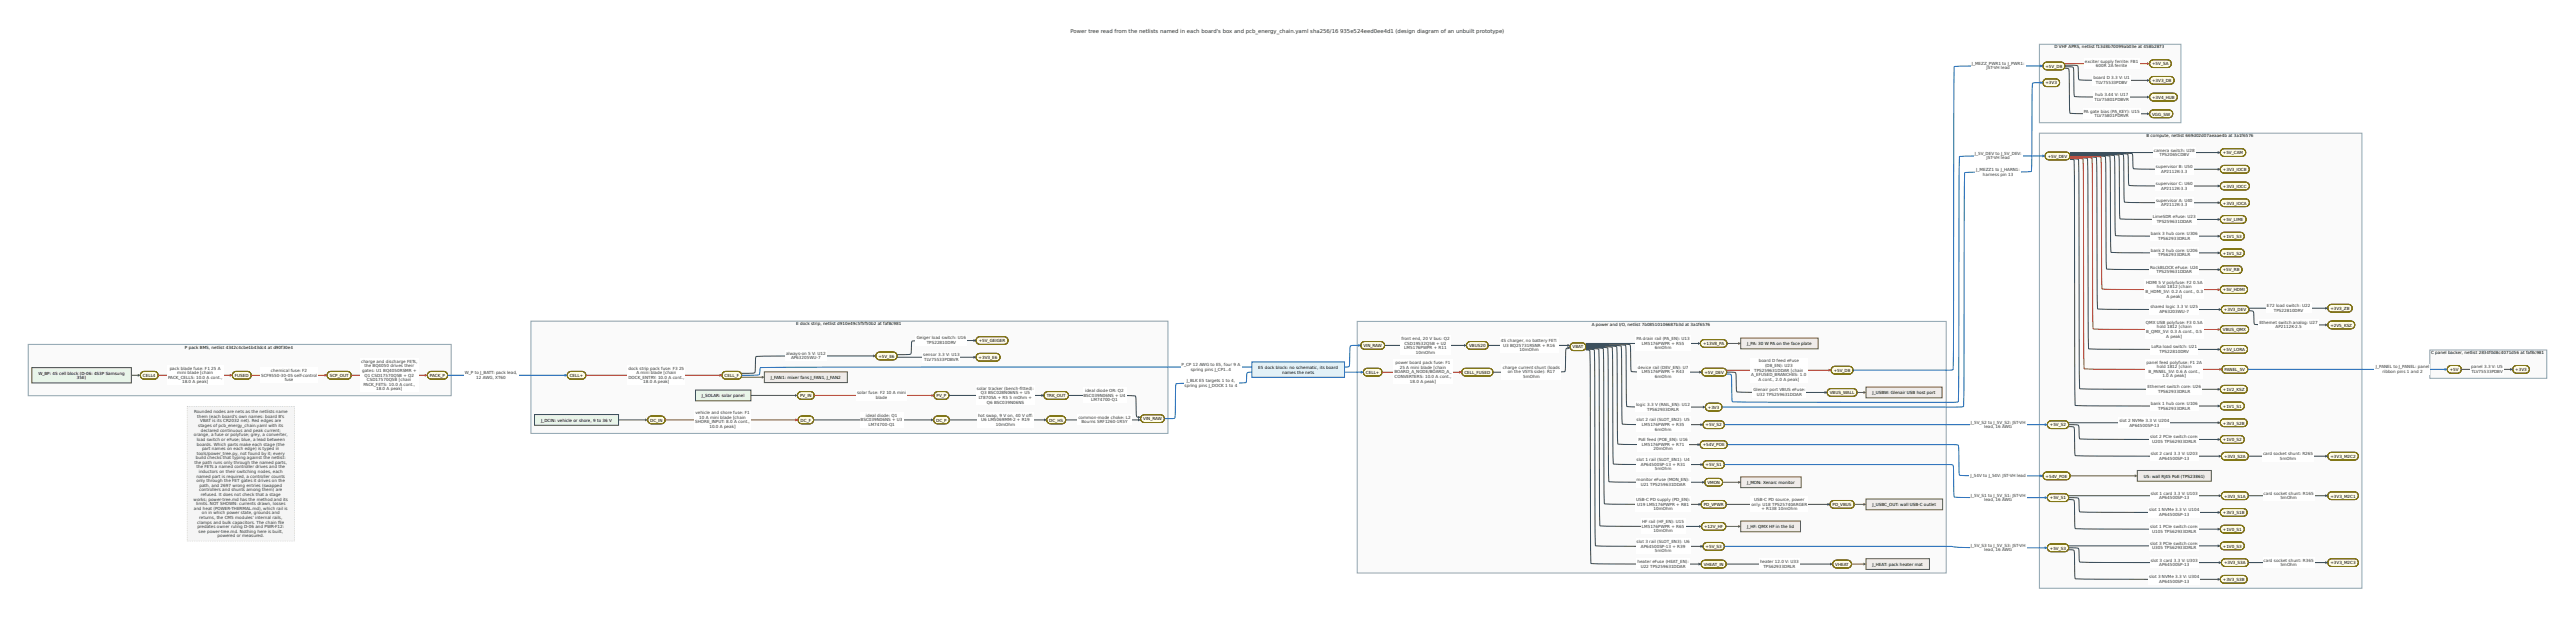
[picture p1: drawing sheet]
<svg xmlns="http://www.w3.org/2000/svg" width="212mm" height="51mm" viewBox="0 0 212 51" stroke-linecap="round" stroke-linejoin="round" font-family="sans-serif">
<defs><g id="words">
<g font-size=".4" fill="#333">
<text x="88" y="2.7">Power tree read from the netlists named in each board's box and pcb_energy_chain.yaml sha256/16</text>
<text x="110.2" y="2.7">935e524eed0ee4d1 (design diagram of an unbuilt prototype)</text>
</g>
<g font-size=".3" fill="#333">
<text x="162.1" y="5.3">J_MEZZ_PWR1 to J_PWR1:</text>
<text x="163.3" y="5.7">JST-VH lead</text>
<text x="171.4" y="5.1">exciter supply ferrite: FB1</text>
<text x="172.3" y="5.5">600R 2A ferrite</text>
<text x="171.3" y="9.3">PA gate bias (PA_KEY): U15</text>
<text x="172.1" y="6.5">board D 3.3 V: U1</text>
<text x="172.2" y="9.6">TLV75801PDRVR</text>
<text x="172.2" y="8.3">TLV75801PDBVR</text>
<text x="172.2" y="7.9">hub 3.44 V: U17</text>
<text x="172.3" y="6.9">TLV75533PDBV</text>
<text x="162.3" y="12.7">J_5V_DEV to J_5V_DEV:</text>
<text x="162.5" y="14.1">J_MEZZ1 to J_HARN1:</text>
<text x="163" y="14.4">harness pin 13</text>
<text x="163.3" y="13.1">JST-VH lead</text>
<text x="177" y="18">LimeSDR eFuse: U23</text>
<text x="177" y="12.5">camera switch: U28</text>
<text x="177.2" y="13.8">supervisor B: U50</text>
<text x="177.2" y="15.2">supervisor C: U60</text>
<text x="177.2" y="16.6">supervisor A: U40</text>
<text x="177.5" y="12.8">TPS2065CDBV</text>
<text x="177.7" y="17">AP2112K-3.3</text>
<text x="177.7" y="14.2">AP2112K-3.3</text>
<text x="177.7" y="15.6">AP2112K-3.3</text>
<text x="176.4" y="23.3">HDMI 5 V polyfuse: F2</text>
<text x="176.8" y="22.1">RockBLOCK eFuse: U24</text>
<text x="176.8" y="20.7">bank 2 hub core: U206</text>
<text x="176.8" y="19.3">bank 3 hub core: U306</text>
<text x="177.3" y="22.5">TPS259631DDAR</text>
<text x="177.3" y="18.3">TPS259631DDAR</text>
<text x="177.3" y="23.7">hold 1812 [chain</text>
<text x="177.4" y="21.1">TPS62933DRLR</text>
<text x="177.4" y="19.7">TPS62933DRLR</text>
<text x="180.3" y="23.3">0.5A</text>
<text x="29.7" y="29.8">charge and discharge FETs,</text>
<text x="64.6" y="29.2">always-on 5 V: U12</text>
<text x="65" y="29.5">AP63205WU-7</text>
<text x="75.4" y="27.9">Geiger load switch: U16</text>
<text x="75.9" y="29.3">sensor 3.3 V: U13</text>
<text x="76" y="29.7">TLV75533PDBVR</text>
<text x="76.2" y="28.3">TPS22810DRV</text>
<text x="114.7" y="29.9">power board pack fuse: F1</text>
<text x="115.2" y="27.9">front end, 20 V bus: Q2</text>
<text x="115.4" y="28.7">LM5176PWPR + R11</text>
<text x="115.4" y="28.3">CSD19532Q5B + U2</text>
<text x="116.4" y="29.1">10mOhm</text>
<text x="123.4" y="28.1">4S charger, no battery FET:</text>
<text x="123.6" y="28.5">U3 BQ25731RSNR + R16</text>
<text x="124.9" y="28.9">10mOhm</text>
<text x="134.5" y="28">PA drain rail (PA_EN): U13</text>
<text x="135" y="28.3">LM5176PWPR + R55</text>
<text x="136" y="28.7">6mOhm</text>
<text x="144.6" y="29.8">board D feed eFuse</text>
<text x="176.4" y="24.1">B_HDMI_5V: 0.2 A cont., 0.3</text>
<text x="176.4" y="26.6">QMX USB polyfuse: F3</text>
<text x="176.4" y="27.4">B_QMX_5V: 0.3 A cont., 0.5</text>
<text x="176.5" y="29.9">panel feed polyfuse: F1</text>
<text x="176.8" y="25.4">shared logic 3.3 V: U25</text>
<text x="176.9" y="28.6">LoRa load switch: U21</text>
<text x="177.3" y="27">hold 1812 [chain</text>
<text x="177.5" y="25.7">AP63203WU-7</text>
<text x="177.5" y="29">TPS22810DRV</text>
<text x="178.1" y="27.7">A peak]</text>
<text x="178.1" y="24.5">A peak]</text>
<text x="180.3" y="26.6">0.5A</text>
<text x="180.5" y="29.9">2A</text>
<text x="185.7" y="26.6">Ethernet switch analog: U27</text>
<text x="186.3" y="25.2">E72 load switch: U22</text>
<text x="186.9" y="25.6">TPS22810DRV</text>
<text x="187.1" y="27">AP2112K-2.5</text>
<text x="13.8" y="31.1">PACK_CELLS: 10.0 A cont.,</text>
<text x="13.9" y="30.4">pack blade fuse: F1</text>
<text x="14.6" y="30.8">mini blade [chain</text>
<text x="15" y="31.5">18.0 A peak]</text>
<text x="15.9" y="35.9">orange, a fuse or polyfuse; grey, a converter,</text>
<text x="15.9" y="34">Rounded nodes are nets as the netlists name</text>
<text x="16.2" y="34.4">them (each board's own names: board B's</text>
<text x="16.3" y="35.1">stages of pcb_energy_chain.yaml with its</text>
<text x="16.5" y="34.7">VBAT is its CR2032 net). Red edges are</text>
<text x="16.5" y="35.5">declared continuous and peak current;</text>
<text x="17.4" y="30.4">25 A</text>
<text x="21.5" y="31">SCF9550-30-05 self-control</text>
<text x="22.3" y="30.6">chemical fuse: F2</text>
<text x="23.4" y="31.3">fuse</text>
<text x="29.8" y="30.6">gates: U1 BQ4050RSMR +</text>
<text x="29.9" y="31.7">PACK_FETS: 10.0 A cont.,</text>
<text x="30" y="30.9">Q1 CSD17570Q5B + Q2</text>
<text x="30" y="30.2">the BQ4050 drives their</text>
<text x="30.2" y="31.3">CSD17570Q5B [chain</text>
<text x="30.9" y="32.1">18.0 A peak]</text>
<text x="38.2" y="30.8">W_P to J_BATT: pack lead,</text>
<text x="39.1" y="31.1">12 AWG, XT60</text>
<text x="51.7" y="31.1">DOCK_ENTRY: 10.0 A cont.,</text>
<text x="51.7" y="30.4">dock strip pack fuse: F3</text>
<text x="52.3" y="30.8">A mini blade [chain</text>
<text x="52.9" y="31.5">18.0 A peak]</text>
<text x="55.8" y="30.4">25</text>
<text x="57.1" y="34.8">SHORE_INPUT: 8.0 A cont.,</text>
<text x="57.2" y="34.1">vehicle and shore fuse: F1</text>
<text x="57.5" y="34.4">10 A mini blade [chain</text>
<text x="58.3" y="35.2">10.0 A peak]</text>
<text x="70.5" y="32.4">solar fuse: F2</text>
<text x="70.7" y="34.6">BSC039N06NS + U3</text>
<text x="71.2" y="34.2">ideal diode: Q1</text>
<text x="71.4" y="35">LM74700-Q1</text>
<text x="72" y="32.8">blade</text>
<text x="72.9" y="32.4">10 A mini</text>
<text x="80.3" y="32">solar tracker (bench-fi tted):</text>
<text x="80.4" y="34.2">hot swap, 9 V on, 40 V off :</text>
<text x="80.5" y="32.8">LT8705A + R5</text>
<text x="80.6" y="32.4">Q3 BSC028N06NS + U5</text>
<text x="80.6" y="34.6">U6 LM5069MM-2 + R19</text>
<text x="81.1" y="33.2">Q6 BSC039N06NS</text>
<text x="81.9" y="35">10mOhm</text>
<text x="83" y="32.8">5 mOhm +</text>
<text x="88.6" y="34.4">common-mode choke: L2</text>
<text x="88.9" y="34.8">Bourns SRF1260-1R5Y</text>
<text x="89.1" y="32.6">BSC039N06NS + U4</text>
<text x="89.2" y="32.2">ideal diode OR: Q2</text>
<text x="89.7" y="33">LM74700-Q1</text>
<text x="97.1" y="30.1">P_CP 12 AWG to E5, four 9 A</text>
<text x="97.4" y="31.8">spring pins J_DOCK 1 to 4</text>
<text x="97.6" y="31.4">J_BLK E5 targets 1 to 4,</text>
<text x="97.9" y="30.5">spring pins J_CP1..4</text>
<text x="114.6" y="30.7">BOARD_A_NODE/BOARD_A_</text>
<text x="114.6" y="31.1">CONVERTERS: 10.0 A cont.,</text>
<text x="115.1" y="30.3">25 A mini blade [chain</text>
<text x="115.9" y="31.5">18.0 A peak]</text>
<text x="123.5" y="30.3">charge current shunt (loads</text>
<text x="123.9" y="30.7">on the VSYS side): R17</text>
<text x="125.2" y="31.1">5mOhm</text>
<text x="134.5" y="33.4">logic 3.3 V (RAIL_EN): U12</text>
<text x="134.5" y="34.6">slot 2 rail (SLOT_EN2): U5</text>
<text x="134.6" y="30.3">device rail (DEV_EN): U7</text>
<text x="135" y="35">LM5176PWPR + R35</text>
<text x="135" y="30.7">LM5176PWPR + R43</text>
<text x="135.4" y="33.8">TPS62933DRLR</text>
<text x="136" y="35.4">6mOhm</text>
<text x="136" y="31.1">6mOhm</text>
<text x="144" y="30.9">A_EFUSED_BRANCHES: 1.0</text>
<text x="144.1" y="32.2">Glenair port VBUS eFuse:</text>
<text x="144.2" y="30.5">TPS259631DDAR [chain</text>
<text x="144.4" y="32.6">U32 TPS259631DDAR</text>
<text x="144.5" y="31.3">A cont., 2.0 A peak]</text>
<text x="145.1" y="30.2">(D8_EN): U23</text>
<text x="162" y="34.8">J_5V_S2 to J_5V_S2: JST-VH</text>
<text x="163.1" y="35.2">lead, 16 AWG</text>
<text x="174.2" y="34.7">slot 2 NVMe 3.3 V: U204</text>
<text x="175" y="35.1">AP64500SP-13</text>
<text x="176.5" y="31.9">Ethernet switch core: U26</text>
<text x="176.6" y="30.6">B_PANEL_5V: 0.6 A cont.,</text>
<text x="176.8" y="33.3">bank 1 hub core: U106</text>
<text x="177.3" y="30.3">hold 1812 [chain</text>
<text x="177.4" y="33.7">TPS62933DRLR</text>
<text x="177.4" y="32.3">TPS62933DRLR</text>
<text x="177.7" y="31">1.0 A peak]</text>
<text x="195.3" y="30.3">J_PANEL to J_PANEL: panel</text>
<text x="195.8" y="30.7">ribbon pins 1 and 2</text>
<text x="203.1" y="30.3">panel 3.3 V: U5</text>
<text x="203.1" y="30.7">TLV75533PDBV</text>
<text x="15.9" y="41.2">works; power-tree.md has the method and its</text>
<text x="15.9" y="41.9">and heat (POWER-THERMAL.md), which rail is</text>
<text x="16" y="38.1">the path runs only through the named parts,</text>
<text x="16.1" y="37.8">build checks that typing against the netlist:</text>
<text x="16.1" y="41.5">limits. NOT SHOWN: currents drawn, losses</text>
<text x="16.1" y="38.5">the FETs a named controller drives and the</text>
<text x="16.1" y="39.3">named part is required, a controller counts</text>
<text x="16.2" y="39.6">only through the FET gates it drives on the</text>
<text x="16.2" y="36.2">load switch or eFuse; blue, a lead between</text>
<text x="16.2" y="37.4">tools/power_tree.py, not found by it; every</text>
<text x="16.2" y="36.6">boards. Which parts make each stage (the</text>
<text x="16.3" y="38.9">inductors on their switching nodes, each</text>
<text x="16.4" y="40.4">controllers and shunts among them) are</text>
<text x="16.4" y="40">path, and 2697 wrong entries (swapped</text>
<text x="16.5" y="40.8">refused. It does not check that a stage</text>
<text x="16.6" y="37">part names on each edge) is typed in</text>
<text x="134.5" y="41.2">USB-C PD supply (PD_EN):</text>
<text x="134.5" y="37.9">slot 1 rail (SLOT_EN1): U4</text>
<text x="134.5" y="39.6">monitor eFuse (MON_EN):</text>
<text x="134.6" y="41.6">U19 LM5176PWPR + R81</text>
<text x="134.7" y="36.3">PoE feed (POE_EN): U16</text>
<text x="134.9" y="39.9">U21 TPS259631DDAR</text>
<text x="134.9" y="38.3">AP64500SP-13 + R31</text>
<text x="135" y="36.7">LM5176PWPR + R71</text>
<text x="135.9" y="37">20mOhm</text>
<text x="135.9" y="41.9">10mOhm</text>
<text x="136" y="38.7">5mOhm</text>
<text x="144" y="41.6">only: U18 TPS25740ARGER</text>
<text x="144.2" y="41.2">USB-C PD source, power</text>
<text x="144.8" y="41.9">+ R138</text>
<text x="146.2" y="41.9">10mOhm</text>
<text x="162" y="39.2">J_54V to J_54V: JST-VH lead</text>
<text x="162" y="40.8">J_5V_S1 to J_5V_S1: JST-VH</text>
<text x="163.1" y="41.2">lead, 16 AWG</text>
<text x="176.8" y="36">slot 2 PCIe switch core:</text>
<text x="176.8" y="40.7">slot 1 card 3.3 V: U103</text>
<text x="176.8" y="37.4">slot 2 card 3.3 V: U203</text>
<text x="176.9" y="36.4">U205 TPS62933DRLR</text>
<text x="177.5" y="41">AP64500SP-13</text>
<text x="177.5" y="37.8">AP64500SP-13</text>
<text x="186" y="37.4">card socket shunt: R265</text>
<text x="186.1" y="40.7">card socket shunt: R165</text>
<text x="187.4" y="37.8">5mOhm</text>
<text x="187.4" y="41">5mOhm</text>
<text x="16.2" y="43">clamps and bulk capacitors. The chain fi le</text>
<text x="16.2" y="43.4">predates owner ruling D-06 and PWR-F12:</text>
<text x="16.3" y="43.8">see power-tree.md. Nothing here is built,</text>
<text x="16.4" y="42.7">returns, the CM5 modules' internal rails,</text>
<text x="16.6" y="42.3">on in which power state, grounds and</text>
<text x="17.9" y="44.2">powered or measured.</text>
<text x="134.5" y="44.6">slot 3 rail (SLOT_EN3): U6</text>
<text x="134.6" y="46.3">heater eFuse (HEAT_EN):</text>
<text x="134.9" y="46.7">U22 TPS259631DDAR</text>
<text x="134.9" y="45">AP64500SP-13 + R39</text>
<text x="135" y="43.4">LM5176PWPR + R65</text>
<text x="135" y="43">HF rail (HF_EN): U15</text>
<text x="135.9" y="43.8">10mOhm</text>
<text x="136" y="45.4">5mOhm</text>
<text x="144.7" y="46.3">heater 12.0 V: U33</text>
<text x="145" y="46.7">TPS62933DRLR</text>
<text x="162" y="44.9">J_5V_S3 to J_5V_S3: JST-VH</text>
<text x="163.1" y="45.3">lead, 16 AWG</text>
<text x="176.7" y="42">slot 1 NVMe 3.3 V: U104</text>
<text x="176.7" y="47.5">slot 3 NVMe 3.3 V: U304</text>
<text x="176.8" y="43.4">slot 1 PCIe switch core:</text>
<text x="176.8" y="44.8">slot 3 PCIe switch core:</text>
<text x="176.8" y="46.2">slot 3 card 3.3 V: U303</text>
<text x="176.9" y="43.8">U105 TPS62933DRLR</text>
<text x="176.9" y="45.2">U305 TPS62933DRLR</text>
<text x="177.5" y="42.4">AP64500SP-13</text>
<text x="177.5" y="47.9">AP64500SP-13</text>
<text x="177.5" y="46.5">AP64500SP-13</text>
<text x="186.1" y="46.2">card socket shunt: R365</text>
<text x="187.4" y="46.5">5mOhm</text>
</g>
<g font-size=".3">
<text x="168.1" y="5.6">+5V_D8</text>
<text x="168.9" y="4">D VHF APRS, netlist f13d8b70099ab03e at 458b2873</text>
<text x="176.9" y="5.4">+5V_SA</text>
<text x="168.1" y="6.9">+3V3</text>
<text x="176.4" y="11.3">B compute, netlist 669d02d07aeaae4b at 3a1f6576</text>
<text x="176.9" y="6.8">+3V3_D8</text>
<text x="176.9" y="9.5">VGG_SW</text>
<text x="176.9" y="8.1">+3V4_HUB</text>
<text x="168.3" y="13">+5V_DEV</text>
<text x="182.7" y="12.7">+5V_CAM</text>
<text x="182.7" y="14.1">+3V3_IOCB</text>
<text x="182.7" y="15.4">+3V3_IOCC</text>
<text x="182.7" y="16.8">+3V3_IOCA</text>
<text x="182.7" y="22.3">+5V_RB</text>
<text x="182.7" y="20.9">+1V1_S2</text>
<text x="182.7" y="19.6">+1V1_S3</text>
<text x="182.7" y="24">+5V_HDMI</text>
<text x="182.7" y="18.2">+5V_LIME</text>
<text x="15.2" y="28.7">P pack BMS, netlist 4342c4cbe1b43dc4 at d90f30e4</text>
<text x="65.4" y="26.7">E dock strip, netlist d910e49c5f5f50b2 at faf8c981</text>
<text x="72.2" y="29.4">+5V_E6</text>
<text x="80.4" y="29.5">+3V3_E6</text>
<text x="80.5" y="28.1">+5V_GEIGER</text>
<text x="112.1" y="28.5">VIN_RAW</text>
<text x="120.8" y="28.5">VBUS20</text>
<text x="129.3" y="28.6">VBAT</text>
<text x="130.8" y="26.8">A power and I/O, netlist 7b08510106687b3d at 3a1f6576</text>
<text x="140" y="28.4">+13V8_PA</text>
<text x="143.6" y="28.4">J_PA: 30 W PA on the face plate</text>
<text x="182.7" y="28.9">+5V_LORA</text>
<text x="182.7" y="27.2">VBUS_QMX</text>
<text x="182.8" y="25.6">+3V3_DEV</text>
<text x="191.6" y="25.5">+3V3_ZB</text>
<text x="191.6" y="26.9">+2V5_KSZ</text>
<text x="199.8" y="29.1">C panel backer, netlist 2834f0d8c4071d56 at faf8c981</text>
<text x="3.2" y="30.8">W_BP: 4S cell block (D-06: 4S3P Samsung</text>
<text x="6.3" y="31.2">35E)</text>
<text x="11.7" y="31">CELL4</text>
<text x="19.3" y="31">FUSED</text>
<text x="27.1" y="31">SCP_OUT</text>
<text x="35.3" y="31">PACK_P</text>
<text x="44.5" y="34.7">J_DCIN: vehicle or shore, 9 to 36 V</text>
<text x="46.8" y="31">CELL+</text>
<text x="53.4" y="34.7">DC_IN</text>
<text x="57.7" y="32.7">J_SOLAR: solar panel</text>
<text x="59.6" y="31">CELL_F</text>
<text x="63.4" y="31.2">J_FAN1: mixer fans J_FAN1, J_FAN2</text>
<text x="65.8" y="32.7">PV_IN</text>
<text x="65.8" y="34.7">DC_F</text>
<text x="77" y="34.7">DC_P</text>
<text x="77" y="32.7">PV_P</text>
<text x="86" y="32.7">TRK_OUT</text>
<text x="86.3" y="34.7">DC_HS</text>
<text x="94" y="34.6">VIN_RAW</text>
<text x="103.4" y="30.3">E5 dock block: no schematic, its board</text>
<text x="105.4" y="30.7">names the nets</text>
<text x="112.3" y="30.7">CELL+</text>
<text x="120.4" y="30.7">CELL_FUSED</text>
<text x="140.1" y="30.7">+5V_DEV</text>
<text x="140.2" y="35.1">+5V_S2</text>
<text x="140.4" y="33.6">+3V3</text>
<text x="150.4" y="32.4">VBUS_WALL</text>
<text x="150.7" y="30.6">+5V_D8</text>
<text x="153.9" y="32.4">J_USBW: Glenair USB host port</text>
<text x="168.5" y="35.1">+5V_S2</text>
<text x="182.7" y="33.5">+1V1_S1</text>
<text x="182.7" y="32.1">+1V2_KSZ</text>
<text x="182.7" y="34.9">+3V3_S2B</text>
<text x="182.9" y="30.5">PANEL_5V</text>
<text x="201.4" y="30.5">+5V</text>
<text x="206.8" y="30.5">+3V3</text>
<text x="140" y="36.7">+54V_POE</text>
<text x="140" y="41.6">PD_VPWR</text>
<text x="140.2" y="38.3">+5V_S1</text>
<text x="140.3" y="39.8">VMON</text>
<text x="143.6" y="39.8">J_MON: Xenarc monitor</text>
<text x="150.6" y="41.6">PD_VBUS</text>
<text x="153.9" y="41.6">J_USBC_OUT: wall USB-C outlet</text>
<text x="168.1" y="39.3">+54V_POE</text>
<text x="168.5" y="41.1">+5V_S1</text>
<text x="176.2" y="39.3">U5: wall RJ45 PoE (TPS23861)</text>
<text x="182.7" y="36.3">+1V0_S2</text>
<text x="182.8" y="40.9">+3V3_S1A</text>
<text x="182.8" y="37.6">+3V3_S2A</text>
<text x="191.6" y="40.9">+3V3_M2C1</text>
<text x="191.6" y="37.6">+3V3_M2C2</text>
<text x="140" y="46.5">VHEAT_IN</text>
<text x="140.1" y="43.4">+12V_HF</text>
<text x="140.2" y="45.1">+5V_S3</text>
<text x="143.6" y="43.4">J_HF: QMX HF in the lid</text>
<text x="150.9" y="46.5">VHEAT</text>
<text x="153.9" y="46.5">J_HEAT: pack heater mat</text>
<text x="168.5" y="45.2">+5V_S3</text>
<text x="182.7" y="43.6">+1V0_S1</text>
<text x="182.7" y="45">+1V0_S3</text>
<text x="182.7" y="42.3">+3V3_S1B</text>
<text x="182.7" y="47.8">+3V3_S3B</text>
<text x="182.8" y="46.4">+3V3_S3A</text>
<text x="191.6" y="46.4">+3V3_M2C3</text>
</g>
</g></defs>
<path d="M167.6 3.6h11.7v6.5h-11.7z" fill="#fafafa"/>
<path d="M167.6 3.6h11.7v6.5h-11.7z" fill="none" stroke="#90a4ae" stroke-width=".08"/>
<path d="M199.7 28.8h9.6v2.3h-9.6z" fill="#fafafa"/>
<path d="M199.7 28.8h9.6v2.3h-9.6z" fill="none" stroke="#90a4ae" stroke-width=".08"/>
<path d="M167.6 10.9h26.6v37.5h-26.6z" fill="#fafafa"/>
<path d="M167.6 10.9h26.6v37.5h-26.6z" fill="none" stroke="#90a4ae" stroke-width=".08"/>
<path d="M111.6 26.4h48.4v20.7h-48.4z" fill="#fafafa"/>
<path d="M111.6 26.4h48.4v20.7h-48.4z" fill="none" stroke="#90a4ae" stroke-width=".08"/>
<path d="M43.6 26.4h52.4v9.2h-52.4z" fill="#fafafa"/>
<path d="M43.6 26.4h52.4v9.2h-52.4z" fill="none" stroke="#90a4ae" stroke-width=".08"/>
<path d="M2.3 28.3h34.8v4.2h-34.8z" fill="#fafafa"/>
<path d="M2.3 28.3h34.8v4.2h-34.8z" fill="none" stroke="#90a4ae" stroke-width=".08"/>
<path d="M168 5.2l.2-.1h1.3l.2 .1v.3l-.2 .2h-1.3l-.3-.2z" fill="#fffde7"/>
<path d="M168 5.2l.2-.1h1.3l.2 .1v.3l-.2 .2h-1.3l-.3-.2z" fill="none" stroke="#827717" stroke-width=".08"/>
<g fill="none" stroke="#827717" stroke-width=".08">
<path d="M167.9 5.4v.1M167.9 5.4h.1M167.9 5.5h.1M167.9 5.3v.1M168 5.5v.1M168 5.3h-.1M168 5.6h.1M168 5.3h.1M168 5.2v.1M168 5.6v.1M168 5.7h.1M168.1 5.7h.1"/>
<path d="M168.1 5.1l-.1 .1M168.1 5.1h.1M168.2 5.7h.1M168.2 5.1h-.1M168.2 5.1h.1M168.3 5.1h1.1M168.3 5.7h1.1M168.3 5.1h-.1M169.4 5.1h.1M169.5 5.1h.1M169.5 5.7h-.1M169.5 5.7h.1"/>
<path d="M169.6 5.1h.1M169.6 5.7h-.1M169.6 5.1l.1 .1M169.6 5.7h.1M169.7 5.6l-.1 .1M169.7 5.6h.1M169.7 5.2v.1M169.7 5.3h.1M169.7 5.3v.1M169.7 5.5v.1M169.7 5.5h.1M169.7 5.4h.1"/>
<path d="M169.7 5.4v.1"/>
</g>
<path d="M176.8 6.4l.2-.1h1.4l.2 .1 .1 .3-.1 .1-.2 .1h-1.4l-.3-.2z" fill="#fffde7"/>
<path d="M176.8 6.4l.2-.1h1.4l.2 .1 .1 .3-.1 .1-.2 .1h-1.4l-.3-.2z" fill="none" stroke="#827717" stroke-width=".08"/>
<g fill="none" stroke="#827717" stroke-width=".08">
<path d="M176.7 6.6h.1M176.7 6.6v.1M176.7 6.7h.1M176.7 6.7v.1M176.7 6.8l.1 .1M176.7 6.5v.1M176.7 6.4v.1M176.8 6.4h-.1M176.8 6.4h.1M176.8 6.9h.1M176.8 6.3v.1M176.9 6.9h.1"/>
<path d="M176.9 6.3h-.1M176.9 6.3h.1M177 6.3h-.1M177 6.9h1.4M178.4 6.3h-1.4M178.4 6.3h.1M178.4 6.9h.1M178.5 6.3h.1M178.5 6.9h-.1M178.5 6.9h.1M178.6 6.3h.1M178.6 6.9h-.1"/>
<path d="M178.6 6.3v.1M178.6 6.9h.1M178.6 6.4h.1M178.6 6.8v.1M178.7 6.4h.1M178.7 6.8h-.1M178.7 6.4v.1M178.7 6.5h.1M178.7 6.8h.1M178.7 6.7v.1M178.7 6.5v.1M178.7 6.7h.1"/>
<path d="M178.7 6.6h.1M178.7 6.6v.1"/>
</g>
<path d="M176.8 7.8l.2-.1h1.7l.2 .1 .1 .2-.1 .2-.2 .1h-1.7l-.3-.2z" fill="#fffde7"/>
<path d="M176.8 7.8l.2-.1h1.7l.2 .1 .1 .2-.1 .2-.2 .1h-1.7l-.3-.2z" fill="none" stroke="#827717" stroke-width=".08"/>
<g fill="none" stroke="#827717" stroke-width=".08">
<path d="M176.7 8h.1M176.7 8v.1M176.7 7.9v.1M176.7 8.1h.1M176.7 7.9h.1M176.7 8.1l.1 .1M176.7 7.8v.1M176.7 7.8h.1M176.8 8.2l.1 .1M176.8 7.7l-.1 .1M176.9 8.3h.1M176.9 7.7h-.1"/>
<path d="M176.9 7.7h.1M177 8.3h.1M177 7.7h-.1M177 7.7h.1M177 7.7h1.7M177 8.3h1.7M178.7 7.7h.1M178.8 7.7h.1M178.8 8.3h-.1M178.8 8.3h.1M178.8 8.2v.1M178.9 7.7v.1"/>
<path d="M178.9 8.2h-.1M178.9 7.8l.1 .1M178.9 8.2h.1M178.9 8.1v.1M179 7.9h.1M179 8.1h-.1M179 8.1h.1M179 7.9v.1M179 8v.1M179 8h.1"/>
</g>
<path d="M176.8 5l.2-.1h1.2l.2 .1 .1 .3-.3 .2h-1.2l-.3-.2z" fill="#fffde7"/>
<path d="M176.8 5l.2-.1h1.2l.2 .1 .1 .3-.3 .2h-1.2l-.3-.2z" fill="none" stroke="#827717" stroke-width=".08"/>
<g fill="none" stroke="#827717" stroke-width=".08">
<path d="M176.7 5.2v.1M176.7 5.3h.1M176.7 5.2h.1M176.7 5.3v.1M176.7 5.4h.1M176.7 5.1v.1M176.7 5.1h.1M176.8 5l-.1 .1M176.8 5h.1M176.8 5.4v.1M176.8 5.5h.1M176.9 5.5h.1"/>
<path d="M176.9 5h-.1M176.9 4.9v.1M177 5.5h.1M177 4.9h-.1M177 4.9h.1M177 5.5v.1M177 4.9h1.2M177 5.6h1.2M178.2 4.9h.1M178.2 5.5v.1M178.2 5.5h.1M178.3 4.9h.1"/>
<path d="M178.3 5.5h-.1M178.3 4.9l.1 .2M178.3 5.5h.1M178.4 5.5h-.1M178.4 5.5h.1M178.4 5.4v.1M178.4 5.1h.1M178.4 5.4h.1M178.5 5.1h.1M178.5 5.1v.1M178.5 5.3l-.1 .1M178.5 5.3h.1"/>
<path d="M178.5 5.2h.1M178.5 5.2v.1"/>
</g>
<path d="M176.8 9.1l.2-.1h1.3l.2 .2 .1 .2-.3 .3h-1.3l-.3-.2z" fill="#fffde7"/>
<path d="M176.8 9.1l.2-.1h1.3l.2 .2 .1 .2-.3 .3h-1.3l-.3-.2z" fill="none" stroke="#827717" stroke-width=".08"/>
<g fill="none" stroke="#827717" stroke-width=".08">
<path d="M176.7 9.4h.1M176.7 9.3v.1M176.7 9.3h.1M176.7 9.4v.1M176.7 9.5h.1M176.7 9.2v.1M176.7 9.2h.1M176.8 9.5v.1M176.8 9.2h-.1M176.8 9.6h.1M176.8 9.2h.1M176.8 9.1v.1"/>
<path d="M176.8 9.1h.1M176.9 9.6v.1M176.9 9.1h-.1M176.9 9.7h.1M176.9 9.1h.1M177 9.7h.1M177 9l-.1 .1M177 9h.1M177 9h1.3M177 9.7h1.3M178.3 9h.1M178.3 9l.1 .1"/>
<path d="M178.3 9.7h.1M178.4 9.7h-.1M178.4 9.1h.1M178.5 9.1h.1M178.5 9.1v.1M178.5 9.2h.1M178.5 9.6l-.1 .1M178.5 9.5v.1M178.6 9.5h-.1M178.6 9.5h.1M178.6 9.2v.1M178.6 9.3h.1"/>
<path d="M178.6 9.4v.1M178.6 9.4h.1M178.6 9.3v.1"/>
</g>
<path d="M168 6.6l.2-.1h.9l.2 .1v.3l-.3 .2h-.8l-.3-.2z" fill="#fffde7"/>
<path d="M168 6.6l.2-.1h.9l.2 .1v.3l-.3 .2h-.8l-.3-.2z" fill="none" stroke="#827717" stroke-width=".08"/>
<g fill="none" stroke="#827717" stroke-width=".08">
<path d="M167.9 6.8h.1M167.9 6.8v.1M167.9 6.7v.1M167.9 6.9h.1M167.9 6.7h.1M168 6.9h.1M168 6.7h-.1M168 6.9v.1M168 6.6v.1M168 6.6h.1M168 7h.1M168 7l.1 .1"/>
<path d="M168.1 7.1h.1M168.1 6.5l-.1 .1M168.1 6.5h.1M168.2 7.1h.1M168.2 6.5h-.1M168.2 6.5h.1M168.3 6.5h.7M168.3 7.1h.7M168.3 6.5h-.1M169 6.5h.1M169 7.1h.1M169.1 6.5h.1"/>
<path d="M169.1 7.1h-.1M169.1 7.1h.1M169.2 6.5v.1M169.2 6.6h.1M169.2 7l-.1 .1M169.2 7h.1M169.3 6.6v.1M169.3 6.9l-.1 .1M169.3 6.7h.1M169.3 6.9h.1M169.3 6.7v.1M169.3 6.8v.1"/>
<path d="M169.3 6.8h.1"/>
</g>
<path d="M201.3 30.1l.2-.1 .6 .1 .2 .1v.3l-.2 .2h-.7l-.2-.3z" fill="#fffde7"/>
<path d="M201.3 30.1l.2-.1 .6 .1 .2 .1v.3l-.2 .2h-.7l-.2-.3z" fill="none" stroke="#827717" stroke-width=".08"/>
<g fill="none" stroke="#827717" stroke-width=".08">
<path d="M201.2 30.4h.1M201.2 30.3v.1M201.2 30.4v.1M201.2 30.3h.1M201.2 30.5h.1M201.2 30.2v.1M201.2 30.2h.1M201.2 30.5v.1M201.2 30.6h.1M201.2 30.1v.1M201.3 30.6h.1M201.3 30.1h-.1"/>
<path d="M201.3 30.1h.1M201.3 30.6l.1 .1M201.4 30.7h.1M201.4 30.1h-.1M201.4 30.1h.1M201.5 30.7h.1M201.5 30.7h.5M202 30l-.6 .1M202 30h.1M202 30.7h.1M202.1 30v.1M202.1 30.7h-.1"/>
<path d="M202.1 30.1h.1M202.1 30.7h.1M202.2 30.1h.1M202.2 30.6l-.1 .1M202.2 30.6h.1M202.2 30.1l.1 .1M202.3 30.6h-.1M202.3 30.5v.1M202.3 30.5h.1M202.3 30.2v.1M202.3 30.3h.1M202.3 30.4v.1"/>
<path d="M202.3 30.3v.1M202.3 30.4h.1"/>
</g>
<path d="M206.6 30.1l.2-.1 .9 .1 .2 .1v.2l-.2 .3h-.9l-.2-.2z" fill="#fffde7"/>
<path d="M206.6 30.1l.2-.1 .9 .1 .2 .1v.2l-.2 .3h-.9l-.2-.2z" fill="none" stroke="#827717" stroke-width=".08"/>
<g fill="none" stroke="#827717" stroke-width=".08">
<path d="M206.5 30.4h.1M206.6 30.4h.1M206.6 30.3l-.1 .1M206.6 30.3h.1M206.6 30.4v.1M206.6 30.5h.1M206.6 30.2v.1M206.6 30.2h.1M206.6 30.5v.1M206.6 30.6h.1M206.6 30.1v.1M206.6 30.1h.1"/>
<path d="M206.7 30.1h-.1M206.7 30.1h.1M206.7 30.6h.1M206.7 30.6v.1M206.7 30.7h.1M206.8 30.7h.1M206.8 30.1h-.1M206.8 30v.1M206.8 30h.1M206.9 30h.7M206.9 30.7h.7M206.9 30h-.1"/>
<path d="M207.6 30h.1M207.6 30.7h.1M207.7 30v.1M207.7 30.1h.1M207.7 30.7h-.1M207.7 30.7h.1M207.8 30.6l-.1 .1M207.8 30.6h.1M207.8 30.1h.1M207.8 30.1v.1M207.8 30.2h.1M207.9 30.5l-.1 .1"/>
<path d="M207.9 30.2h.1M207.9 30.5h.1M207.9 30.2v.1M207.9 30.3h.1M207.9 30.4v.1M207.9 30.3v.1M207.9 30.4h.1"/>
</g>
<path d="M168.4 40.7l.2-.1h1.2l.2 .1v.3l-.2 .2h-1.3l-.2-.2z" fill="#fffde7"/>
<path d="M168.4 40.7l.2-.1h1.2l.2 .1v.3l-.2 .2h-1.3l-.2-.2z" fill="none" stroke="#827717" stroke-width=".08"/>
<g fill="none" stroke="#827717" stroke-width=".08">
<path d="M168.3 40.9h.1M168.3 40.9v.1M168.3 41h.1M168.3 40.8v.1M168.3 40.8h.1M168.3 41v.1M168.3 41.1h.1M168.4 41.1h.1M168.4 41.1v.1M168.4 41.2h.1M168.4 40.6l-.1 .2M168.5 41.2h.1"/>
<path d="M168.5 40.6h-.1M168.5 40.6h.1M168.6 41.2h.1M168.6 40.6h-.1M168.6 40.6h1.1M168.6 41.2h1.1M168.6 40.6h.1M169.7 40.6h.1M169.7 41.2h.1M169.8 40.6h.1M169.8 41.2h-.1M169.8 41.2h.1"/>
<path d="M169.9 40.6h.1M169.9 41.2h-.1M169.9 41.2h.1M169.9 40.6v.1M169.9 40.7h.1M169.9 41.1v.1M170 40.7h.1M170 41.1h-.1M170 41.1h.1M170 40.7v.1M170 40.8h.1M170 41v.1"/>
<path d="M170 41h.1M170 40.8v.1M170 40.9h.1M170 40.9v.1"/>
</g>
<path d="M182.7 40.5l.2-.1h1.6l.2 .1 .1 .3-.1 .2-.2 .1h-1.6l-.3-.2z" fill="#fffde7"/>
<path d="M182.7 40.5l.2-.1h1.6l.2 .1 .1 .3-.1 .2-.2 .1h-1.6l-.3-.2z" fill="none" stroke="#827717" stroke-width=".08"/>
<g fill="none" stroke="#827717" stroke-width=".08">
<path d="M182.6 40.8h.1M182.6 40.7v.1M182.6 40.7h.1M182.6 40.8v.1M182.6 40.6v.1M182.6 40.9h.1M182.6 40.6h.1M182.7 40.9h.1M182.7 40.9v.1M182.7 41h.1M182.7 40.5l-.1 .1M182.7 40.5h.1"/>
<path d="M182.8 41h.1M182.8 41l.1 .1M182.8 40.5h-.1M182.8 40.4v.1M182.8 40.4h.1M182.9 41.1h.1M182.9 40.4h-.1M182.9 40.4h.1M182.9 40.4h1.6M182.9 41.1h1.6M184.5 40.4h.1M184.5 41.1h.1"/>
<path d="M184.6 40.4h.1M184.6 40.4v.1M184.6 40.5h.1M184.6 41l-.1 .1M184.7 40.5h.1M184.7 41h-.1M184.7 41h.1M184.7 40.5l.1 .1M184.7 40.9v.1M184.8 40.9h-.1M184.8 40.6h.1M184.8 40.9h.1"/>
<path d="M184.8 40.6v.1M184.8 40.7h.1M184.8 40.8v.1M184.8 40.8h.1M184.8 40.7v.1"/>
</g>
<path d="M182.6 41.9l.2-.1h1.6l.2 .1 .1 .3-.1 .1-.2 .1h-1.6l-.3-.2z" fill="#fffde7"/>
<path d="M182.6 41.9l.2-.1h1.6l.2 .1 .1 .3-.1 .1-.2 .1h-1.6l-.3-.2z" fill="none" stroke="#827717" stroke-width=".08"/>
<g fill="none" stroke="#827717" stroke-width=".08">
<path d="M182.5 42.1v.1M182.5 42.1h.1M182.5 42.2h.1M182.5 42.2l.1 .1M182.5 42v.1M182.6 42h-.1M182.6 42.3h.1M182.6 41.9v.1M182.6 42.3v.1M182.6 41.9h.1M182.6 42.4h.1M182.7 42.4h.1"/>
<path d="M182.7 41.8l-.1 .1M182.8 41.8h-.1M182.8 42.4h.1M182.8 41.8h.1M182.8 41.8h1.6M182.8 42.4h1.6M184.4 41.8h.1M184.4 42.4h.1M184.5 41.8h.1M184.5 42.4h-.1M184.5 42.4h.1M184.6 41.8v.1"/>
<path d="M184.6 42.4h-.1M184.6 41.9h.1M184.6 42.4h.1M184.6 42.3v.1M184.6 41.9l.1 .1M184.6 42.3h.1M184.7 42h.1M184.7 42v.1M184.7 42.1h.1M184.7 42.2l-.1 .1M184.7 42.2h.1M184.7 42.1v.1"/>
</g>
<path d="M182.6 43.3l.2-.1h1.4l.2 .1 .1 .2-.1 .2-.2 .1h-1.4l-.3-.2z" fill="#fffde7"/>
<path d="M182.6 43.3l.2-.1h1.4l.2 .1 .1 .2-.1 .2-.2 .1h-1.4l-.3-.2z" fill="none" stroke="#827717" stroke-width=".08"/>
<g fill="none" stroke="#827717" stroke-width=".08">
<path d="M182.5 43.5h.1M182.5 43.5v.1M182.5 43.4v.1M182.5 43.6h.1M182.5 43.4h.1M182.5 43.6l.1 .1M182.6 43.7h.1M182.6 43.3l-.1 .1M182.6 43.3h.1M182.6 43.7l.1 .1M182.6 43.2v.1M182.7 43.2h-.1"/>
<path d="M182.7 43.2h.1M182.7 43.8h.1M182.8 43.8h.1M182.8 43.2h-.1M182.8 43.2h1.4M182.8 43.8h1.4M182.8 43.2h.1M184.2 43.2h.1M184.2 43.8h.1M184.3 43.2h.1M184.3 43.8h-.1M184.3 43.8h.1"/>
<path d="M184.4 43.2v.1M184.4 43.3h.1M184.4 43.7l-.1 .1M184.4 43.7h.1M184.4 43.3l.1 .1M184.4 43.6v.1M184.5 43.4h.1M184.5 43.6h-.1M184.5 43.6h.1M184.5 43.4v.1M184.5 43.5v.1M184.5 43.5h.1"/>
</g>
<path d="M191.4 40.5l.2-.1h2l.2 .1 .1 .3-.1 .2-.2 .1h-2l-.2-.3z" fill="#fffde7"/>
<path d="M191.4 40.5l.2-.1h2l.2 .1 .1 .3-.1 .2-.2 .1h-2l-.2-.3z" fill="none" stroke="#827717" stroke-width=".08"/>
<g fill="none" stroke="#827717" stroke-width=".08">
<path d="M191.3 40.8h.1M191.3 40.8l.1 .1M191.3 40.7v.1M191.4 40.7h-.1M191.4 40.7h.1M191.4 40.6v.1M191.4 40.9h.1M191.4 40.9v.1M191.4 41h.1M191.4 40.5v.1M191.4 40.5h.1M191.5 40.5h-.1"/>
<path d="M191.5 40.5h.1M191.5 41h.1M191.5 41l.1 .1M191.6 40.4l-.1 .1M191.6 41.1h.1M191.6 40.4h.1M191.7 40.4h1.8M191.7 41.1h1.8M191.7 40.4h-.1M193.5 40.4h.1M193.6 40.4h.1M193.6 41.1h-.1"/>
<path d="M193.6 41.1h.1M193.6 40.4l.1 .1M193.7 40.5h.1M193.7 41l-.1 .1M193.8 40.5h.1M193.8 40.5v.1M193.8 40.6h.1M193.8 40.9l-.1 .1M193.8 40.9h.1M193.8 40.6v.1M193.8 40.7h.1M193.9 40.7h.1"/>
<path d="M193.9 40.7v.1M193.9 40.8l-.1 .1M193.9 40.8h.1"/>
</g>
<path d="M168.4 34.7l.2-.1h1.2l.2 .1v.3l-.2 .2h-1.3l-.2-.2z" fill="#fffde7"/>
<path d="M168.4 34.7l.2-.1h1.2l.2 .1v.3l-.2 .2h-1.3l-.2-.2z" fill="none" stroke="#827717" stroke-width=".08"/>
<g fill="none" stroke="#827717" stroke-width=".08">
<path d="M168.3 34.9h.1M168.3 34.9v.1M168.3 35h.1M168.3 34.8v.1M168.3 34.8h.1M168.3 35v.1M168.3 35.1h.1M168.4 35.1h.1M168.4 35.1v.1M168.4 34.7l-.1 .1M168.4 34.7h.1M168.4 35.2h.1"/>
<path d="M168.5 35.2h.1M168.5 34.6l-.1 .1M168.5 34.6h.1M168.6 35.2h.1M168.6 34.6h-.1M168.6 34.6h1.1M168.6 35.2h1.1M168.6 34.6h.1M169.7 34.6h.1M169.7 35.2h.1M169.8 34.6h.1M169.8 35.2h-.1"/>
<path d="M169.8 35.2h.1M169.9 34.6h.1M169.9 35.2h-.1M169.9 34.6v.1M169.9 35.2h.1M169.9 34.7h.1M169.9 35.1v.1M170 34.7h.1M170 35.1h-.1M170 35.1h.1M170 34.7v.1M170 34.8h.1"/>
<path d="M170 35v.1M170 35h.1M170 34.8v.1M170 34.9h.1M170 34.9v.1"/>
</g>
<path d="M182.7 37.3l.2-.1h1.6l.2 .1 .1 .2-.1 .2-.2 .1h-1.6l-.3-.2z" fill="#fffde7"/>
<path d="M182.7 37.3l.2-.1h1.6l.2 .1 .1 .2-.1 .2-.2 .1h-1.6l-.3-.2z" fill="none" stroke="#827717" stroke-width=".08"/>
<g fill="none" stroke="#827717" stroke-width=".08">
<path d="M182.6 37.5h.1M182.6 37.5v.1M182.6 37.4v.1M182.6 37.6h.1M182.6 37.4h.1M182.6 37.6v.1M182.6 37.7h.1M182.6 37.3v.1M182.7 37.3h-.1M182.7 37.7h.1M182.7 37.3h.1M182.7 37.7l.1 .1"/>
<path d="M182.7 37.2v.1M182.7 37.2h.1M182.8 37.8h.1M182.8 37.2h-.1M182.8 37.2h.1M182.9 37.8h.1M182.9 37.2h-.1M182.9 37.2h1.6M182.9 37.8h1.6M182.9 37.2h.1M184.5 37.2h.1M184.6 37.2h.1"/>
<path d="M184.6 37.8h-.1M184.6 37.8h.1M184.7 37.2h.1M184.7 37.2v.1M184.7 37.3h.1M184.7 37.7l-.1 .1M184.7 37.7h.1M184.8 37.3h.1M184.8 37.3v.1M184.8 37.7h-.1M184.8 37.6v.1M184.8 37.4h.1"/>
<path d="M184.8 37.6h.1M184.8 37.4v.1M184.8 37.5v.1M184.8 37.5h.1"/>
</g>
<path d="M182.6 34.5l.2-.1h1.6l.2 .2 .1 .2-.1 .2-.2 .1h-1.6l-.3-.2z" fill="#fffde7"/>
<path d="M182.6 34.5l.2-.1h1.6l.2 .2 .1 .2-.1 .2-.2 .1h-1.6l-.3-.2z" fill="none" stroke="#827717" stroke-width=".08"/>
<g fill="none" stroke="#827717" stroke-width=".08">
<path d="M182.5 34.8h.1M182.5 34.7v.1M182.5 34.7h.1M182.5 34.8v.1M182.5 34.6v.1M182.5 34.9h.1M182.5 34.6h.1M182.6 34.6h-.1M182.6 34.6h.1M182.6 34.9v.1M182.6 35h.1M182.7 35h.1"/>
<path d="M182.7 35v.1M182.7 35.1h.1M182.7 34.4l-.1 .2M182.8 35.1h.1M182.8 34.4h-.1M182.8 34.4h.1M182.8 34.4h1.6M182.8 35.1h1.6M184.4 34.4h.1M184.4 35.1h.1M184.5 34.4h.1M184.5 35.1h-.1"/>
<path d="M184.5 34.4l.1 .1M184.5 35.1h.1M184.5 35v.1M184.5 35h.1M184.6 34.5h.1M184.6 34.5v.1M184.6 35h-.1M184.6 35h.1M184.6 34.6h.1M184.6 34.9v.1M184.7 34.6h.1M184.7 34.9h-.1"/>
<path d="M184.7 34.9h.1M184.7 34.6v.1M184.7 34.7h.1M184.7 34.8v.1M184.7 34.8h.1M184.7 34.7v.1"/>
</g>
<path d="M182.6 35.9l.2-.1h1.4l.2 .1 .1 .3-.1 .2h-.2h-1.4l-.3-.2z" fill="#fffde7"/>
<path d="M182.6 35.9l.2-.1h1.4l.2 .1 .1 .3-.1 .2h-.2h-1.4l-.3-.2z" fill="none" stroke="#827717" stroke-width=".08"/>
<g fill="none" stroke="#827717" stroke-width=".08">
<path d="M182.5 36.1v.1M182.5 36.1h.1M182.5 36.2h.1M182.5 36v.1M182.5 36.2l.1 .1M182.5 36h.1M182.6 36h-.1M182.6 36.3h.1M182.6 35.9v.1M182.6 36.3v.1M182.6 35.9h.1M182.6 36.4h.1"/>
<path d="M182.7 36.4h.1M182.7 35.8l-.1 .1M182.8 35.8h-.1M182.8 35.8h.1M182.8 36.4h.1M182.8 35.8h1.4M182.8 36.4h1.4M184.2 35.8h.1M184.2 36.4h.1M184.3 35.8h.1M184.3 35.8l.1 .1M184.3 36.4h-.1"/>
<path d="M184.3 36.4h.1M184.4 36.4h-.1M184.4 35.9h.1M184.4 36.4h.1M184.4 36.3v.1M184.4 35.9v.1M184.4 36.3h.1M184.4 36h.1M184.5 36h.1M184.5 36.3h-.1M184.5 36v.1M184.5 36.2v.1"/>
<path d="M184.5 36.1h.1M184.5 36.2h.1M184.5 36.1v.1"/>
</g>
<path d="M191.4 37.3l.2-.1h2l.2 .1 .1 .2-.1 .2-.2 .1h-2l-.2-.2z" fill="#fffde7"/>
<path d="M191.4 37.3l.2-.1h2l.2 .1 .1 .2-.1 .2-.2 .1h-2l-.2-.2z" fill="none" stroke="#827717" stroke-width=".08"/>
<g fill="none" stroke="#827717" stroke-width=".08">
<path d="M191.3 37.5h.1M191.4 37.5v.1M191.4 37.4l-.1 .1M191.4 37.6h.1M191.4 37.4h.1M191.4 37.6v.1M191.4 37.3v.1M191.4 37.3h.1M191.4 37.7h.1M191.5 37.7v.1M191.5 37.8h.1M191.6 37.8h.1"/>
<path d="M191.6 37.2l-.2 .1M191.6 37.2h.1M191.7 37.2h1.8M191.7 37.8h1.8M191.7 37.2h-.1M193.5 37.2h.1M193.6 37.8h-.1M193.6 37.8h.1M193.6 37.2h.1M193.7 37.2h.1M193.7 37.8h-.1M193.7 37.8h.1"/>
<path d="M193.7 37.2l.1 .1M193.7 37.7v.1M193.8 37.3h.1M193.8 37.3v.1M193.8 37.6l-.1 .1M193.8 37.4h.1M193.8 37.6h.1M193.9 37.4v.1M193.9 37.5l-.1 .1M193.9 37.5h.1"/>
</g>
<path d="M168.4 44.8l.2-.1h1.2l.2 .1v.3l-.2 .2h-1.3l-.2-.2z" fill="#fffde7"/>
<path d="M168.4 44.8l.2-.1h1.2l.2 .1v.3l-.2 .2h-1.3l-.2-.2z" fill="none" stroke="#827717" stroke-width=".08"/>
<g fill="none" stroke="#827717" stroke-width=".08">
<path d="M168.3 45v.1M168.3 45h.1M168.3 45.1h.1M168.3 45.1v.1M168.3 44.9v.1M168.3 44.9h.1M168.3 45.2h.1M168.4 45.2h.1M168.4 44.8l-.1 .1M168.4 45.2v.1M168.4 44.8h.1M168.4 45.3h.1"/>
<path d="M168.5 45.3h.1M168.5 44.8h-.1M168.5 44.7v.1M168.5 44.7h.1M168.6 45.3v.1M168.6 44.7h-.1M168.6 44.7h1.1M168.6 45.4h1.1M168.6 44.7h.1M169.7 44.7h.1M169.7 45.3v.1M169.8 44.7h.1"/>
<path d="M169.8 45.3h-.1M169.8 45.3h.1M169.9 44.7v.1M169.9 45.3h-.1M169.9 44.8h.1M169.9 45.3h.1M170 44.8v.1M170 44.9h.1M170 44.9v.1M170 45h.1M170 45.1l-.1 .2M170 45.1h.1"/>
<path d="M170 45v.1"/>
</g>
<path d="M182.7 46l.2-.1h1.6l.2 .1 .1 .3-.1 .2-.2 .1h-1.6l-.3-.3z" fill="#fffde7"/>
<path d="M182.7 46l.2-.1h1.6l.2 .1 .1 .3-.1 .2-.2 .1h-1.6l-.3-.3z" fill="none" stroke="#827717" stroke-width=".08"/>
<g fill="none" stroke="#827717" stroke-width=".08">
<path d="M182.6 46.2v.1M182.6 46.3h.1M182.6 46.2h.1M182.6 46.3v.1M182.6 46.4l.1 .1M182.7 46.5h.1M182.7 46l-.1 .2M182.7 46h.1M182.8 46.5h.1M182.8 46h-.1M182.8 46h.1M182.8 46.5v.1"/>
<path d="M182.8 45.9v.1M182.8 46.6h.1M182.8 45.9h.1M182.9 46.6h.1M182.9 45.9h-.1M182.9 45.9h1.6M182.9 46.6h1.6M182.9 45.9h.1M184.5 45.9h.1M184.5 46.6h.1M184.6 45.9h.1M184.6 46.6h-.1"/>
<path d="M184.6 45.9v.1M184.6 46.5v.1M184.6 46h.1M184.6 46.5h.1M184.7 46h.1M184.7 46.5h-.1M184.7 46.5h.1M184.7 46l.1 .1M184.8 46.1h.1M184.8 46.4l-.1 .1M184.8 46.1v.1M184.8 46.4h.1"/>
<path d="M184.8 46.2h.1M184.8 46.3v.1M184.8 46.3h.1M184.8 46.2v.1"/>
</g>
<path d="M182.6 47.4l.2-.1h1.6l.2 .1 .1 .3-.1 .1-.2 .1h-1.6l-.3-.2z" fill="#fffde7"/>
<path d="M182.6 47.4l.2-.1h1.6l.2 .1 .1 .3-.1 .1-.2 .1h-1.6l-.3-.2z" fill="none" stroke="#827717" stroke-width=".08"/>
<g fill="none" stroke="#827717" stroke-width=".08">
<path d="M182.5 47.6v.1M182.5 47.7h.1M182.5 47.6h.1M182.5 47.5v.1M182.5 47.5h.1M182.5 47.7v.1M182.5 47.8h.1M182.6 47.5h-.1M182.6 47.4v.1M182.6 47.4h.1M182.6 47.8v.1M182.6 47.9h.1"/>
<path d="M182.7 47.9h.1M182.7 47.3l-.1 .1M182.7 47.3h.1M182.8 47.9h.1M182.8 47.3h-.1M182.8 47.3h.1M182.8 47.3h1.6M182.8 47.9h1.6M184.4 47.3h.1M184.4 47.9h.1M184.5 47.3h.1M184.5 47.9h-.1"/>
<path d="M184.5 47.9h.1M184.6 47.3v.1M184.6 47.4h.1M184.6 47.9h-.1M184.6 47.8v.1M184.7 47.4v.1M184.7 47.5h.1M184.7 47.8h-.1M184.7 47.7v.1M184.7 47.7h.1M184.7 47.5v.1M184.7 47.6h.1"/>
<path d="M184.7 47.6v.1"/>
</g>
<path d="M182.6 44.6h.2h1.4l.2 .1 .1 .2-.1 .2-.2 .1h-1.4l-.3-.2z" fill="#fffde7"/>
<path d="M182.6 44.6h.2h1.4l.2 .1 .1 .2-.1 .2-.2 .1h-1.4l-.3-.2z" fill="none" stroke="#827717" stroke-width=".08"/>
<g fill="none" stroke="#827717" stroke-width=".08">
<path d="M182.5 44.9h.1M182.5 44.8v.1M182.5 44.9v.1M182.5 44.8h.1M182.5 45h.1M182.5 44.7v.1M182.5 44.7h.1M182.6 45v.1M182.6 44.7h-.1M182.6 45.1h.1M182.6 45.1l.1 .1M182.6 44.7h.1"/>
<path d="M182.6 44.6v.1M182.6 44.6h.1M182.7 44.6h-.1M182.7 44.6h.1M182.7 45.2h.1M182.8 45.2h.1M182.8 44.6h-.1M182.8 44.6h.1M182.8 44.6h1.4M182.8 45.2h1.4M184.2 44.6h.1M184.2 45.2h.1"/>
<path d="M184.3 44.6h.1M184.4 44.6h.1M184.4 44.6v.1M184.4 44.7h.1M184.4 45l-.2 .2M184.4 44.7l.1 .1M184.4 45h.1M184.5 45h-.1M184.5 44.8h.1M184.5 45h.1M184.5 44.9v.1M184.5 44.8v.1"/>
<path d="M184.5 44.9h.1"/>
</g>
<path d="M191.4 46l.2-.1h2l.2 .1 .1 .3-.1 .2-.2 .1h-2l-.2-.3z" fill="#fffde7"/>
<path d="M191.4 46l.2-.1h2l.2 .1 .1 .3-.1 .2-.2 .1h-2l-.2-.3z" fill="none" stroke="#827717" stroke-width=".08"/>
<g fill="none" stroke="#827717" stroke-width=".08">
<path d="M191.3 46.2v.1M191.3 46.3h.1M191.3 46.2h.1M191.4 46.3h.1M191.4 46.2h-.1M191.4 46.2h.1M191.4 46.3v.1M191.4 46.4h.1M191.4 46.1v.1M191.4 46.4v.1M191.4 46.1h.1M191.4 46.5h.1"/>
<path d="M191.4 46v.1M191.4 46h.1M191.5 46.5h.1M191.5 46h-.1M191.5 46h.1M191.6 46.5v.1M191.6 45.9l-.1 .1M191.6 46.6h.1M191.6 45.9h.1M191.7 45.9h1.8M191.7 46.6h1.8M191.7 45.9h-.1"/>
<path d="M193.5 45.9h.1M193.6 45.9h.1M193.6 46.6h-.1M193.6 45.9l.1 .1M193.6 46.6h.1M193.7 46h.1M193.7 46.5l-.1 .1M193.7 46.5h.1M193.8 46h.1M193.8 46.5h-.1M193.8 46.5h.1M193.8 46v.1"/>
<path d="M193.8 46.4v.1M193.8 46.1h.1M193.8 46.4h.1M193.8 46.1v.1M193.8 46.3v.1M193.8 46.2h.1M193.9 46.2h.1M193.9 46.3h-.1M193.9 46.3h.1M193.9 46.2v.1"/>
</g>
<path d="M168.2 12.6l.2-.1h1.5l.2 .1 .1 .3-.1 .1-.2 .1h-1.5l-.3-.2z" fill="#fffde7"/>
<path d="M168.2 12.6l.2-.1h1.5l.2 .1 .1 .3-.1 .1-.2 .1h-1.5l-.3-.2z" fill="none" stroke="#827717" stroke-width=".08"/>
<g fill="none" stroke="#827717" stroke-width=".08">
<path d="M168.1 12.8v.1M168.1 12.9h.1M168.1 12.8h.1M168.1 12.7v.1M168.1 12.7h.1M168.1 12.9v.1M168.1 13h.1M168.2 12.7h-.1M168.2 12.6v.1M168.2 13h.1M168.2 12.6h.1M168.2 13v.1"/>
<path d="M168.2 13.1h.1M168.3 13.1h.1M168.3 12.5l-.1 .1M168.4 13.1h.1M168.4 12.5h-.1M168.4 12.5h.1M168.4 12.5h1.4M168.4 13.1h1.4M169.8 12.5h.1M169.9 12.5h.1M169.9 13.1h-.1M169.9 13.1h.1"/>
<path d="M170 12.5h.1M170 13.1h-.1M170 13.1h.1M170 12.5v.1M170 12.6h.1M170.1 12.6h.1M170.1 12.6v.1M170.1 13l-.1 .1M170.1 13h.1M170.1 12.9v.1M170.1 12.7h.1M170.1 12.7l.1 .1"/>
<path d="M170.2 12.8h.1M170.2 12.9h-.1M170.2 12.8v.1"/>
</g>
<path d="M182.6 33.1h.2h1.4l.2 .1 .1 .2-.1 .2-.2 .1h-1.4l-.3-.2z" fill="#fffde7"/>
<path d="M182.6 33.1h.2h1.4l.2 .1 .1 .2-.1 .2-.2 .1h-1.4l-.3-.2z" fill="none" stroke="#827717" stroke-width=".08"/>
<g fill="none" stroke="#827717" stroke-width=".08">
<path d="M182.5 33.4h.1M182.5 33.3v.1M182.5 33.3h.1M182.5 33.4v.1M182.5 33.5h.1M182.5 33.2v.1M182.5 33.5l.1 .1M182.5 33.2h.1M182.6 33.6h.1M182.6 33.2h-.1M182.6 33.2h.1M182.6 33.1v.1"/>
<path d="M182.7 33.6v.1M182.7 33.1h-.1M182.7 33.7h.1M182.7 33.1h.1M182.8 33.7h.1M182.8 33.1h-.1M182.8 33.1h.1M182.8 33.1h1.4M182.8 33.7h1.4M184.2 33.1h.1M184.2 33.7h.1M184.3 33.1h.1"/>
<path d="M184.3 33.7h-.1M184.3 33.7h.1M184.3 33.6v.1M184.4 33.1l.1 .1M184.4 33.6h-.1M184.5 33.2v.1M184.5 33.3h.1M184.5 33.5l-.1 .1M184.5 33.5h.1M184.5 33.4v.1M184.5 33.3v.1M184.5 33.4h.1"/>
</g>
<path d="M182.6 20.6l.2-.1h1.4l.2 .1 .1 .2-.1 .2-.2 .1h-1.4l-.3-.2z" fill="#fffde7"/>
<path d="M182.6 20.6l.2-.1h1.4l.2 .1 .1 .2-.1 .2-.2 .1h-1.4l-.3-.2z" fill="none" stroke="#827717" stroke-width=".08"/>
<g fill="none" stroke="#827717" stroke-width=".08">
<path d="M182.5 20.8h.1M182.5 20.8v.1M182.5 20.7v.1M182.5 20.9h.1M182.5 20.7h.1M182.5 20.9l.1 .1M182.6 21h.1M182.6 20.6l-.1 .1M182.6 20.6h.1M182.6 21l.1 .1M182.6 20.5v.1M182.6 20.5h.1"/>
<path d="M182.7 20.5h-.1M182.7 21.1h.1M182.7 20.5h.1M182.8 21.1h.1M182.8 20.5h-.1M182.8 20.5h1.4M182.8 21.1h1.4M182.8 20.5h.1M184.2 20.5h.1M184.2 21.1h.1M184.3 20.5h.1M184.3 21.1h-.1"/>
<path d="M184.3 21.1h.1M184.4 20.5h.1M184.4 20.5v.1M184.4 21l-.1 .1M184.4 20.6h.1M184.4 21h.1M184.4 20.6l.1 .1M184.4 20.9v.1M184.5 20.7h.1M184.5 20.9h-.1M184.5 20.9h.1M184.5 20.7v.1"/>
<path d="M184.5 20.8v.1M184.5 20.8h.1"/>
</g>
<path d="M182.6 19.2l.2-.1h1.4l.2 .1 .1 .3-.1 .1-.2 .1h-1.4l-.3-.2z" fill="#fffde7"/>
<path d="M182.6 19.2l.2-.1h1.4l.2 .1 .1 .3-.1 .1-.2 .1h-1.4l-.3-.2z" fill="none" stroke="#827717" stroke-width=".08"/>
<g fill="none" stroke="#827717" stroke-width=".08">
<path d="M182.5 19.4v.1M182.5 19.4h.1M182.5 19.5h.1M182.5 19.3v.1M182.5 19.5l.1 .1M182.5 19.3h.1M182.6 19.2l-.1 .1M182.6 19.6h.1M182.6 19.2h.1M182.6 19.6v.1M182.6 19.7h.1M182.7 19.7h.1"/>
<path d="M182.7 19.1l-.1 .1M182.8 19.1h-.1M182.8 19.1h.1M182.8 19.7h.1M182.8 19.1h1.4M182.8 19.7h1.4M184.2 19.1h.1M184.2 19.7h.1M184.2 19.1l.2 .1M184.3 19.7h-.1M184.3 19.7h.1M184.4 19.7h-.1"/>
<path d="M184.4 19.2h.1M184.4 19.7h.1M184.4 19.6v.1M184.4 19.6h.1M184.4 19.2v.1M184.4 19.3h.1M184.5 19.3h.1M184.5 19.5l-.1 .1M184.5 19.5h.1M184.5 19.3v.1M184.5 19.4h.1M184.5 19.4v.1"/>
</g>
<path d="M182.7 25.2l.2-.1h1.7l.2 .1 .1 .3-.1 .2-.2 .1h-1.7l-.3-.2z" fill="#fffde7"/>
<path d="M182.7 25.2l.2-.1h1.7l.2 .1 .1 .3-.1 .2-.2 .1h-1.7l-.3-.2z" fill="none" stroke="#827717" stroke-width=".08"/>
<g fill="none" stroke="#827717" stroke-width=".08">
<path d="M182.6 25.5h.1M182.6 25.4v.1M182.6 25.4h.1M182.6 25.5v.1M182.6 25.6h.1M182.6 25.3v.1M182.6 25.3h.1M182.7 25.6h.1M182.7 25.6v.1M182.7 25.2l-.1 .1M182.7 25.7h.1M182.7 25.2h.1"/>
<path d="M182.8 25.7h.1M182.8 25.2h-.1M182.8 25.1v.1M182.8 25.7v.1M182.8 25.1h.1M182.8 25.8h.1M182.9 25.8h.1M182.9 25.1h1.6M182.9 25.8h1.6M182.9 25.1h-.1M184.5 25.1h.1M184.6 25.1h.1"/>
<path d="M184.6 25.8h-.1M184.6 25.8h.1M184.6 25.7v.1M184.7 25.1v.1M184.7 25.7h-.1M184.7 25.2h.1M184.7 25.7h.1M184.7 25.2l.1 .1M184.8 25.7h-.1M184.8 25.6v.1M184.8 25.6h.1M184.8 25.3h.1"/>
<path d="M184.8 25.3l.1 .1M184.9 25.4h.1M184.9 25.5l-.1 .1M184.9 25.5h.1M184.9 25.4v.1"/>
</g>
<path d="M182.6 31.8l.2-.1h1.6l.3 .1v.2l-.1 .2-.2 .1h-1.6l-.3-.2z" fill="#fffde7"/>
<path d="M182.6 31.8l.2-.1h1.6l.3 .1v.2l-.1 .2-.2 .1h-1.6l-.3-.2z" fill="none" stroke="#827717" stroke-width=".08"/>
<g fill="none" stroke="#827717" stroke-width=".08">
<path d="M182.5 32h.1M182.5 32v.1M182.5 32.1h.1M182.5 31.9v.1M182.5 31.9h.1M182.5 32.1l.1 .1M182.6 32.2h.1M182.6 31.8l-.1 .1M182.6 32.2l.1 .1M182.6 31.8h.1M182.6 31.7v.1M182.7 31.7h-.1"/>
<path d="M182.7 31.7h.1M182.7 32.3h.1M182.8 32.3h.1M182.8 31.7h-.1M182.8 31.7h.1M182.8 31.7h1.6M182.8 32.3h1.6M184.4 31.7h.1M184.4 32.3h.1M184.5 32.3h-.1M184.5 31.7h.1M184.5 32.3h.1"/>
<path d="M184.6 31.7h.1M184.6 31.7v.1M184.6 31.8h.1M184.7 31.8h.1M184.7 31.8v.1M184.7 32.2l-.2 .1M184.7 32.1v.1M184.7 32.1h.1M184.7 31.9h.1M184.7 31.9v.1M184.7 32h.1M184.7 32v.1"/>
</g>
<path d="M191.4 26.5l.2-.1h1.7l.2 .1 .1 .2-.1 .2-.2 .1h-1.7l-.2-.2z" fill="#fffde7"/>
<path d="M191.4 26.5l.2-.1h1.7l.2 .1 .1 .2-.1 .2-.2 .1h-1.7l-.2-.2z" fill="none" stroke="#827717" stroke-width=".08"/>
<g fill="none" stroke="#827717" stroke-width=".08">
<path d="M191.3 26.7h.1M191.3 26.7l.1 .1M191.4 26.7h-.1M191.4 26.6v.1M191.4 26.6h.1M191.4 26.8v.1M191.4 26.9h.1M191.4 26.9l.1 .1M191.4 26.5v.1M191.4 26.5h.1M191.5 26.5h-.1M191.5 26.5h.1"/>
<path d="M191.5 27h.1M191.5 26.4v.1M191.5 26.4h.1M191.6 26.4h-.1M191.6 26.4h.1M191.6 27h.1M191.7 26.4h1.5M191.7 27h1.5M191.7 26.4h-.1M193.2 26.4h.1M193.3 26.4h.1M193.3 27h-.1"/>
<path d="M193.3 27h.1M193.4 26.4h.1M193.4 27h-.1M193.4 26.4v.1M193.4 26.5h.1M193.5 26.5h.1M193.5 26.5v.1M193.5 26.6l.1 .1M193.5 26.9l-.1 .1M193.5 26.8v.1M193.5 26.8h.1M193.6 26.8h-.1"/>
<path d="M193.6 26.7h.1M193.6 26.7v.1"/>
</g>
<path d="M182.6 16.4l.2-.1h1.8l.2 .2 .1 .2-.1 .2-.2 .1h-1.8l-.3-.2z" fill="#fffde7"/>
<path d="M182.6 16.4l.2-.1h1.8l.2 .2 .1 .2-.1 .2-.2 .1h-1.8l-.3-.2z" fill="none" stroke="#827717" stroke-width=".08"/>
<g fill="none" stroke="#827717" stroke-width=".08">
<path d="M182.5 16.7h.1M182.5 16.6v.1M182.5 16.7v.1M182.5 16.6h.1M182.5 16.8h.1M182.5 16.5v.1M182.5 16.5h.1M182.6 16.8v.1M182.6 16.5h-.1M182.6 16.9h.1M182.6 16.5h.1M182.6 16.4v.1"/>
<path d="M182.7 16.9v.1M182.7 16.4h-.1M182.7 17h.1M182.7 16.4h.1M182.8 17h.1M182.8 16.4h-.1M182.8 16.3v.1M182.8 16.3h.1M182.8 16.3h1.8M182.8 17h1.8M184.6 16.3h.1M184.6 17h.1"/>
<path d="M184.6 16.3v.1M184.6 16.4h.1M184.7 16.4h.1M184.7 17h-.1M184.7 17h.1M184.8 16.4h.1M184.8 16.9l-.1 .1M184.8 16.4l.1 .1M184.8 16.9h.1M184.9 16.5v.1M184.9 16.8l-.1 .1M184.9 16.6h.1"/>
<path d="M184.9 16.8h.1M184.9 16.7v.1M184.9 16.7h.1M184.9 16.6v.1"/>
</g>
<path d="M182.6 13.7l.2-.1h1.8l.2 .1 .1 .2-.1 .2-.2 .1h-1.8l-.3-.2z" fill="#fffde7"/>
<path d="M182.6 13.7l.2-.1h1.8l.2 .1 .1 .2-.1 .2-.2 .1h-1.8l-.3-.2z" fill="none" stroke="#827717" stroke-width=".08"/>
<g fill="none" stroke="#827717" stroke-width=".08">
<path d="M182.5 13.9h.1M182.5 13.9v.1M182.5 14h.1M182.5 13.8v.1M182.5 13.8h.1M182.5 14v.1M182.5 14.1h.1M182.6 14.1h.1M182.6 14.1l.1 .1M182.6 13.7l-.1 .1M182.6 13.7h.1M182.7 13.6l-.1 .1"/>
<path d="M182.7 13.6h.1M182.7 14.2h.1M182.8 14.2h.1M182.8 13.6h-.1M182.8 13.6h1.8M182.8 14.2h1.8M182.8 13.6h.1M184.6 13.6h.1M184.6 14.2h.1M184.7 13.6h.1M184.7 14.2h-.1M184.7 14.2h.1"/>
<path d="M184.7 13.6l.1 .1M184.8 13.7l.1 .1M184.8 14.2h-.1M184.8 14.2h.1M184.8 14.1v.1M184.8 14.1h.1M184.9 14.1h-.1M184.9 13.8h.1M184.9 14v.1M184.9 14h.1M184.9 13.8v.1M184.9 13.9h.1"/>
<path d="M184.9 13.9v.1"/>
</g>
<path d="M182.6 15.1l.2-.1h1.8l.2 .1 .1 .2-.1 .2-.2 .1h-1.8l-.3-.2z" fill="#fffde7"/>
<path d="M182.6 15.1l.2-.1h1.8l.2 .1 .1 .2-.1 .2-.2 .1h-1.8l-.3-.2z" fill="none" stroke="#827717" stroke-width=".08"/>
<g fill="none" stroke="#827717" stroke-width=".08">
<path d="M182.5 15.3h.1M182.5 15.3v.1M182.5 15.2v.1M182.5 15.4h.1M182.5 15.2h.1M182.5 15.4l.1 .1M182.5 15.1v.1M182.6 15.5h.1M182.6 15.5l.1 .1M182.6 15.1h-.1M182.6 15.1h.1M182.6 15v.1"/>
<path d="M182.6 15h.1M182.7 15h-.1M182.7 15h.1M182.7 15.6h.1M182.8 15.6h.1M182.8 15h-.1M182.8 15h.1M182.8 15h1.8M182.8 15.6h1.8M184.6 15h.1M184.6 15.6h.1M184.7 15.6h-.1"/>
<path d="M184.7 15.6h.1M184.7 15h.1M184.8 15h.1M184.8 15v.1M184.8 15.1h.1M184.9 15.1v.1M184.9 15.5l-.2 .1M184.9 15.4v.1M184.9 15.4h.1M184.9 15.2h.1M184.9 15.2v.1M184.9 15.3v.1"/>
<path d="M184.9 15.3h.1"/>
</g>
<path d="M182.6 17.8l.2-.1h1.6l.2 .1v.3l-.1 .2-.1 .1h-1.6l-.3-.3z" fill="#fffde7"/>
<path d="M182.6 17.8l.2-.1h1.6l.2 .1v.3l-.1 .2-.1 .1h-1.6l-.3-.3z" fill="none" stroke="#827717" stroke-width=".08"/>
<g fill="none" stroke="#827717" stroke-width=".08">
<path d="M182.5 18v.1M182.5 18.1h.1M182.5 18h.1M182.5 18.1v.1M182.5 17.9v.1M182.5 17.9h.1M182.5 18.2h.1M182.6 17.9h-.1M182.6 17.9h.1M182.6 18.2v.1M182.6 17.8v.1M182.6 18.3h.1"/>
<path d="M182.7 18.3h.1M182.7 18.3l.1 .1M182.7 17.7l-.1 .1M182.8 18.4h.1M182.8 17.7h-.1M182.8 17.7h.1M182.8 17.7h1.5M182.8 18.4h1.5M184.3 17.7h.1M184.3 18.4h.1M184.4 17.7h.1M184.4 18.4h-.1"/>
<path d="M184.4 17.7l.2 .2M184.4 18.3v.1M184.5 18.3h-.1M184.5 18.3h.1M184.6 18.3h-.1M184.6 18.2v.1M184.6 18.2h.1M184.6 17.9h.1M184.6 17.9v.1M184.6 18.1v.1M184.6 18.1h.1M184.6 18h.1"/>
<path d="M184.6 18v.1"/>
</g>
<path d="M182.6 21.9l.2-.1h1.2l.2 .2 .1 .2-.3 .3h-1.2l-.3-.2z" fill="#fffde7"/>
<path d="M182.6 21.9l.2-.1h1.2l.2 .2 .1 .2-.3 .3h-1.2l-.3-.2z" fill="none" stroke="#827717" stroke-width=".08"/>
<g fill="none" stroke="#827717" stroke-width=".08">
<path d="M182.5 22.2h.1M182.5 22.1v.1M182.5 22.2v.1M182.5 22.1h.1M182.5 22.3h.1M182.5 22v.1M182.5 22h.1M182.6 22.3h.1M182.6 22.3v.1M182.6 22.4l.1 .1M182.6 22h-.1M182.6 21.9v.1"/>
<path d="M182.6 21.9h.1M182.7 21.9h-.1M182.7 22.5h.1M182.7 21.9h.1M182.8 22.5h.1M182.8 21.8l-.1 .1M182.8 21.8h.1M182.8 21.8h1.2M182.8 22.5h1.2M184 21.8h.1M184 22.5h.1M184 21.8l.1 .1"/>
<path d="M184.1 21.9h.1M184.1 22.5h-.1M184.2 21.9h.1M184.2 21.9v.1M184.2 22h.1M184.2 22.4l-.1 .1M184.2 22.3v.1M184.3 22.3h-.1M184.3 22h.1M184.3 22.3h.1M184.3 22v.1M184.3 22.1h.1"/>
<path d="M184.3 22.2v.1M184.3 22.1v.1M184.3 22.2h.1"/>
</g>
<path d="M182.6 28.5l.2-.1h1.7l.2 .1v.3v.1l-.2 .1h-1.7l-.3-.2z" fill="#fffde7"/>
<path d="M182.6 28.5l.2-.1h1.7l.2 .1v.3v.1l-.2 .1h-1.7l-.3-.2z" fill="none" stroke="#827717" stroke-width=".08"/>
<g fill="none" stroke="#827717" stroke-width=".08">
<path d="M182.5 28.7v.1M182.5 28.8h.1M182.5 28.7h.1M182.5 28.8v.1M182.5 28.6v.1M182.5 28.6h.1M182.5 28.9h.1M182.5 28.9l.1 .1M182.6 28.6h-.1M182.6 28.5v.1M182.6 28.5h.1M182.6 29h.1"/>
<path d="M182.7 29h.1M182.7 28.4l-.1 .1M182.7 28.4h.1M182.8 29h.1M182.8 28.4h-.1M182.8 28.4h.1M182.8 28.4h1.6M182.8 29h1.6M184.4 28.4h.1M184.4 29h.1M184.5 28.4h.1M184.5 29h-.1"/>
<path d="M184.5 29h.1M184.6 28.4h.1M184.6 29h-.1M184.6 28.4v.1M184.6 28.5h.1M184.6 29h.1M184.7 28.5h.1M184.7 28.9v.1M184.7 28.5v.1M184.7 28.6h.1M184.7 28.9h.1M184.7 28.6v.1"/>
<path d="M184.7 28.8v.1M184.7 28.8h.1M184.7 28.7h.1M184.7 28.7v.1"/>
</g>
<path d="M191.4 25.1l.2-.1h1.5l.2 .1 .1 .3-.1 .2-.2 .1h-1.5l-.2-.3z" fill="#fffde7"/>
<path d="M191.4 25.1l.2-.1h1.5l.2 .1 .1 .3-.1 .2-.2 .1h-1.5l-.2-.3z" fill="none" stroke="#827717" stroke-width=".08"/>
<g fill="none" stroke="#827717" stroke-width=".08">
<path d="M191.3 25.4h.1M191.3 25.3v.1M191.4 25.4h.1M191.4 25.3h-.1M191.4 25.3h.1M191.4 25.2v.1M191.4 25.4v.1M191.4 25.2h.1M191.4 25.5h.1M191.4 25.5v.1M191.4 25.6h.1M191.4 25.1v.1"/>
<path d="M191.4 25.1h.1M191.5 25.6h.1M191.5 25.1h-.1M191.5 25.1h.1M191.5 25v.1M191.6 25.6h.1M191.6 25h-.1M191.6 25.6v.1M191.6 25h.1M191.6 25.7h.1M191.7 25h1.3M191.7 25.7h1.3"/>
<path d="M191.7 25h-.1M193 25h.1M193.1 25h.1M193.1 25.7h-.1M193.1 25.6v.1M193.1 25.6h.1M193.2 25h.1M193.2 25.6h-.1M193.2 25v.1M193.2 25.6h.1M193.2 25.1h.1M193.3 25.1h.1"/>
<path d="M193.3 25.6h-.1M193.3 25.6h.1M193.3 25.1v.1M193.3 25.5v.1M193.3 25.2h.1M193.3 25.5h.1M193.3 25.4v.1M193.3 25.2v.1M193.3 25.4h.1M193.3 25.3h.1M193.4 25.3h.1M193.4 25.4h-.1"/>
<path d="M193.4 25.4h.1M193.4 25.3v.1"/>
</g>
<path d="M182.6 12.3l.2-.1h1.5l.2 .1 .1 .3-.1 .2-.2 .1h-1.5l-.3-.3z" fill="#fffde7"/>
<path d="M182.6 12.3l.2-.1h1.5l.2 .1 .1 .3-.1 .2-.2 .1h-1.5l-.3-.3z" fill="none" stroke="#827717" stroke-width=".08"/>
<g fill="none" stroke="#827717" stroke-width=".08">
<path d="M182.5 12.6h.1M182.5 12.5v.1M182.5 12.5h.1M182.5 12.6l.1 .1M182.5 12.4v.1M182.6 12.4h-.1M182.6 12.7v.1M182.6 12.3v.1M182.6 12.8h.1M182.6 12.3h.1M182.7 12.8h.1M182.7 12.3h-.1"/>
<path d="M182.7 12.2v.1M182.7 12.8l.1 .1M182.7 12.2h.1M182.8 12.9h.1M182.8 12.2h-.1M182.8 12.2h.1M182.8 12.2h1.5M182.8 12.9h1.5M184.3 12.2h.1M184.3 12.9h.1M184.4 12.2h.1M184.4 12.8l-.1 .1"/>
<path d="M184.4 12.2v.1M184.4 12.8h.1M184.4 12.3h.1M184.5 12.3h.1M184.5 12.8h-.1M184.5 12.8h.1M184.5 12.3l.1 .1M184.5 12.7v.1M184.6 12.4h.1M184.6 12.4v.1M184.6 12.5h.1M184.6 12.6l-.1 .1"/>
<path d="M184.6 12.6h.1M184.6 12.5v.1"/>
</g>
<path d="M182.7 30.1l.2-.1h1.6l.2 .2 .1 .2-.1 .2-.2 .1h-1.6l-.2-.2z" fill="#fffde7"/>
<path d="M182.7 30.1l.2-.1h1.6l.2 .2 .1 .2-.1 .2-.2 .1h-1.6l-.2-.2z" fill="none" stroke="#827717" stroke-width=".08"/>
<g fill="none" stroke="#827717" stroke-width=".08">
<path d="M182.6 30.4h.1M182.6 30.3v.1M182.7 30.4v.1M182.7 30.3h-.1M182.7 30.5h.1M182.7 30.3h.1M182.7 30.2v.1M182.7 30.2h.1M182.7 30.5v.1M182.7 30.6l.1 .1M182.8 30.1l-.1 .1M182.8 30.1h.1"/>
<path d="M182.8 30.7h.1M182.9 30.7h.1M182.9 30.1h-.1M182.9 30v.1M182.9 30h.1M183 30h1.5M183 30.7h1.5M183 30h-.1M184.5 30h.1M184.5 30.7h.1M184.5 30l.1 .1M184.6 30.1h.1"/>
<path d="M184.6 30.7h-.1M184.6 30.7h.1M184.6 30.6v.1M184.6 30.6h.1M184.7 30.1v.1M184.7 30.6h-.1M184.7 30.6h.1M184.7 30.5v.1M184.7 30.5h.1M184.7 30.2v.1M184.7 30.3h.1M184.8 30.3h.1"/>
<path d="M184.8 30.4l-.1 .1M184.8 30.3v.1M184.8 30.4h.1"/>
</g>
<path d="M182.6 23.6l.2-.1h1.7l.2 .1v.2v.2l-.2 .1h-1.7l-.3-.2z" fill="#fffde7"/>
<path d="M182.6 23.6l.2-.1h1.7l.2 .1v.2v.2l-.2 .1h-1.7l-.3-.2z" fill="none" stroke="#827717" stroke-width=".08"/>
<g fill="none" stroke="#827717" stroke-width=".08">
<path d="M182.5 23.8v.1M182.5 23.8h.1M182.5 23.9h.1M182.5 23.7v.1M182.5 23.7h.1M182.5 23.9v.1M182.5 24h.1M182.6 24h.1M182.6 23.6l-.1 .1M182.6 24v.1M182.6 23.6h.1M182.6 24.1h.1"/>
<path d="M182.6 23.5v.1M182.7 24.1h.1M182.7 23.5h-.1M182.7 23.5h.1M182.8 24.1h.1M182.8 23.5h-.1M182.8 23.5h.1M182.8 23.5h1.6M182.8 24.1h1.6M184.4 23.5h.1M184.4 24.1h.1M184.5 23.5h.1"/>
<path d="M184.5 24.1h-.1M184.5 24.1h.1M184.6 23.5l.1 .1M184.6 24.1h-.1M184.7 23.6h.1M184.7 24l-.1 .1M184.7 23.6v.1M184.7 24h.1M184.7 23.7h.1M184.7 23.9v.1M184.7 23.9h.1M184.7 23.7v.1"/>
<path d="M184.7 23.8h.1M184.7 23.8v.1"/>
</g>
<path d="M182.6 26.9l.2-.1h1.8l.2 .1v.2v.2l-.2 .1h-1.8l-.3-.2z" fill="#fffde7"/>
<path d="M182.6 26.9l.2-.1h1.8l.2 .1v.2v.2l-.2 .1h-1.8l-.3-.2z" fill="none" stroke="#827717" stroke-width=".08"/>
<g fill="none" stroke="#827717" stroke-width=".08">
<path d="M182.5 27.1h.1M182.5 27.1v.1M182.5 27v.1M182.5 27.2h.1M182.5 27h.1M182.5 26.9v.1M182.6 27.2v.1M182.6 27.3h.1M182.6 27.3l.1 .1M182.6 26.9h-.1M182.6 26.9h.1M182.6 26.8v.1"/>
<path d="M182.6 26.8h.1M182.7 26.8h-.1M182.7 26.8h.1M182.7 27.4h.1M182.8 27.4h.1M182.8 26.8h-.1M182.8 26.8h1.7M182.8 27.4h1.7M182.8 26.8h.1M184.5 26.8h.1M184.5 27.4h.1M184.6 27.4h-.1"/>
<path d="M184.6 27.4h.1M184.6 26.8h.1M184.7 26.8h.1M184.7 27.4h-.1M184.7 27.4h.1M184.7 27.3v.1M184.7 26.8v.1M184.7 26.9h.1M184.8 26.9h.1M184.8 27.3h-.1M184.8 27.3h.1M184.8 27.2v.1"/>
<path d="M184.8 26.9v.1M184.8 27.2h.1M184.8 27h.1M184.8 27v.1M184.8 27.1v.1M184.8 27.1h.1"/>
</g>
<path d="M168 38.9l.2-.1h1.7l.2 .1 .1 .2-.1 .2-.2 .1h-1.7l-.2-.2z" fill="#fffde7"/>
<path d="M168 38.9l.2-.1h1.7l.2 .1 .1 .2-.1 .2-.2 .1h-1.7l-.2-.2z" fill="none" stroke="#827717" stroke-width=".08"/>
<g fill="none" stroke="#827717" stroke-width=".08">
<path d="M167.9 39.1v.1M167.9 39.1h.1M167.9 39.2h.1M167.9 39.2l.1 .1M167.9 39v.1M167.9 39h.1M168 39.3h.1M168 38.9l-.1 .1M168 39.3v.1M168 38.9h.1M168 39.4h.1M168.1 39.4h.1"/>
<path d="M168.1 38.8l-.1 .1M168.1 38.8h.1M168.2 39.4h.1M168.2 38.8h-.1M168.2 38.8h.1M168.3 38.8h1.5M168.3 39.4h1.5M168.3 38.8h-.1M169.8 38.8h.1M169.9 38.8h.1M169.9 39.4h-.1M169.9 39.4h.1"/>
<path d="M170 38.8h.1M170 39.4h-.1M170 39.4h.1M170 38.8l.1 .1M170.1 39.4h-.1M170.1 39.3v.1M170.1 38.9v.1M170.1 39.3h.1M170.1 39h.1M170.2 39h.1M170.2 39.2l-.1 .1M170.2 39v.1"/>
<path d="M170.2 39.2h.1M170.2 39.1h.1M170.2 39.1v.1"/>
</g>
<path d="M175.7 38.7h6.1v.9h-6.1z" fill="#efebe9"/>
<path d="M175.7 38.7h6.1v.9h-6.1z" fill="none" stroke="#6d4c41" stroke-width=".08"/>
<path d="M112.2 30.4l.2-.1h.9l.3 .1v.3l-.3 .2h-1l-.2-.2z" fill="#fffde7"/>
<path d="M112.2 30.4l.2-.1h.9l.3 .1v.3l-.3 .2h-1l-.2-.2z" fill="none" stroke="#827717" stroke-width=".08"/>
<g fill="none" stroke="#827717" stroke-width=".08">
<path d="M112.1 30.6h.1M112.1 30.6v.1M112.1 30.5v.1M112.1 30.5h.1M112.1 30.7h.1M112.1 30.7v.1M112.1 30.4v.1M112.1 30.8h.1M112.1 30.8l.1 .1M112.1 30.4h.1M112.2 30.4h-.1M112.2 30.4h.1"/>
<path d="M112.2 30.3v.1M112.2 30.3h.1M112.2 30.9h.1M112.3 30.9h.1M112.3 30.3h-.1M112.4 30.9h.1M112.4 30.3h-.1M112.4 30.3h.9M112.4 30.9h.9M112.4 30.3h.1M113.3 30.3h.1M113.3 30.9h.1"/>
<path d="M113.4 30.3h.1M113.4 30.9h-.1M113.4 30.9h.1M113.5 30.3h.1M113.5 30.9h-.1M113.5 30.3v.1M113.5 30.8v.1M113.5 30.4h.1M113.6 30.4h.1M113.6 30.4v.1M113.6 30.5h.1M113.6 30.7l-.1 .1"/>
<path d="M113.6 30.7h.1M113.6 30.5v.1M113.6 30.6v.1M113.6 30.6h.1"/>
</g>
<path d="M120.3 30.4l.2-.1h1.9l.3 .1v.2l-.1 .2-.2 .1h-2l-.2-.2z" fill="#fffde7"/>
<path d="M120.3 30.4l.2-.1h1.9l.3 .1v.2l-.1 .2-.2 .1h-2l-.2-.2z" fill="none" stroke="#827717" stroke-width=".08"/>
<g fill="none" stroke="#827717" stroke-width=".08">
<path d="M120.2 30.6h.1M120.2 30.6v.1M120.2 30.7h.1M120.2 30.7v.1M120.2 30.5v.1M120.2 30.4v.1M120.2 30.4h.1M120.2 30.8h.1M120.3 30.8h.1M120.3 30.4h-.1M120.3 30.8v.1M120.3 30.3v.1"/>
<path d="M120.3 30.9h.1M120.4 30.9h.1M120.4 30.3h-.1M120.4 30.3h.1M120.5 30.3h1.9M120.5 30.9h1.9M120.5 30.3h-.1M122.4 30.3h.1M122.4 30.9h.1M122.5 30.9h-.1M122.5 30.3h.1M122.5 30.9h.1"/>
<path d="M122.6 30.9h-.1M122.6 30.3h.1M122.6 30.9h.1M122.6 30.3v.1M122.6 30.8v.1M122.6 30.4h.1M122.7 30.4h.1M122.7 30.4v.1M122.7 30.5h.1M122.7 30.7l-.1 .1M122.7 30.7h.1M122.7 30.5v.1"/>
<path d="M122.7 30.6v.1M122.7 30.6h.1"/>
</g>
<path d="M129.2 28.3l.2-.1h.7l.2 .1 .1 .3-.3 .2h-.8l-.2-.2z" fill="#fffde7"/>
<path d="M129.2 28.3l.2-.1h.7l.2 .1 .1 .3-.3 .2h-.8l-.2-.2z" fill="none" stroke="#827717" stroke-width=".08"/>
<g fill="none" stroke="#827717" stroke-width=".08">
<path d="M129.1 28.5h.1M129.1 28.5v.1M129.1 28.4v.1M129.1 28.6h.1M129.1 28.4h.1M129.1 28.6v.1M129.1 28.7h.1M129.2 28.7v.1M129.2 28.8h.1M129.2 28.2l-.1 .2M129.2 28.2h.1M129.3 28.8h.1"/>
<path d="M129.3 28.2h-.1M129.3 28.2h.1M129.3 28.8h.7M129.4 28.2h.6M129.4 28.2h-.1M130 28.2h.1M130.1 28.2h.1M130.1 28.8h-.1M130.1 28.8h.1M130.2 28.2h.1M130.2 28.8h-.1M130.2 28.8h.1"/>
<path d="M130.2 28.2l.1 .1M130.3 28.3h.1M130.3 28.7l-.1 .1M130.3 28.7h.1M130.3 28.3v.1M130.3 28.6v.1M130.3 28.4h.1M130.3 28.6h.1M130.4 28.4h.1M130.4 28.6h-.1M130.4 28.4v.1M130.4 28.5v.1"/>
<path d="M130.4 28.5h.1"/>
</g>
<path d="M112 28.2l.2-.1h1.3l.2 .1 .1 .2-.1 .2-.2 .1h-1.4l-.2-.2z" fill="#fffde7"/>
<path d="M112 28.2l.2-.1h1.3l.2 .1 .1 .2-.1 .2-.2 .1h-1.4l-.2-.2z" fill="none" stroke="#827717" stroke-width=".08"/>
<g fill="none" stroke="#827717" stroke-width=".08">
<path d="M111.9 28.4h.1M111.9 28.4v.1M111.9 28.3v.1M111.9 28.5h.1M111.9 28.3h.1M111.9 28.5l.1 .1M111.9 28.2v.1M111.9 28.2h.1M112 28.6v.1M112 28.7h.1M112 28.1l-.1 .1M112.1 28.7h.1"/>
<path d="M112.1 28.1h-.1M112.1 28.1h.1M112.2 28.7h.1M112.2 28.1h-.1M112.2 28.1h1.3M112.2 28.7h1.3M112.2 28.1h.1M113.5 28.1h.1M113.5 28.7h.1M113.6 28.7h-.1M113.6 28.1h.1M113.6 28.7h.1"/>
<path d="M113.7 28.1v.1M113.7 28.7h-.1M113.7 28.7h.1M113.7 28.6v.1M113.7 28.2h.1M113.7 28.6h.1M113.7 28.2l.1 .1M113.8 28.6h-.1M113.8 28.6h.1M113.8 28.5v.1M113.8 28.5h.1M113.8 28.3h.1"/>
<path d="M113.8 28.3v.1M113.8 28.4h.1M113.8 28.4v.1"/>
</g>
<path d="M120.6 28.2l.2-.1h1.3l.2 .1v.2l-.2 .3h-1.3l-.2-.2z" fill="#fffde7"/>
<path d="M120.6 28.2l.2-.1h1.3l.2 .1v.2l-.2 .3h-1.3l-.2-.2z" fill="none" stroke="#827717" stroke-width=".08"/>
<g fill="none" stroke="#827717" stroke-width=".08">
<path d="M120.5 28.4h.1M120.5 28.4l.1 .1M120.6 28.3l-.1 .1M120.6 28.5h.1M120.6 28.3h.1M120.6 28.5v.1M120.6 28.6h.1M120.6 28.2v.1M120.6 28.2h.1M120.7 28.6v.1M120.7 28.7h.1M120.7 28.1l-.1 .1"/>
<path d="M120.7 28.1h.1M120.8 28.1h-.1M120.8 28.7h.1M120.8 28.1h.1M120.9 28.1h1.1M120.9 28.7h1.1M120.9 28.1h-.1M122 28.1h.1M122 28.7h.1M122.1 28.1h.1M122.1 28.7h-.1M122.1 28.7h.1"/>
<path d="M122.2 28.1l.1 .1M122.2 28.7h-.1M122.2 28.7h.1M122.2 28.6v.1M122.3 28.6h-.1M122.3 28.2h.1M122.3 28.6h.1M122.3 28.2v.1M122.3 28.3h.1M122.3 28.5v.1M122.3 28.5h.1M122.3 28.3v.1"/>
<path d="M122.3 28.4h.1M122.3 28.4v.1"/>
</g>
<path d="M140.1 38l.2-.1h1.2l.2 .1v.2l-.2 .3h-1.3l-.2-.2z" fill="#fffde7"/>
<path d="M140.1 38l.2-.1h1.2l.2 .1v.2l-.2 .3h-1.3l-.2-.2z" fill="none" stroke="#827717" stroke-width=".08"/>
<g fill="none" stroke="#827717" stroke-width=".08">
<path d="M140 38.2v.1M140 38.2h.1M140 38.3h.1M140 38.1v.1M140 38.3l.1 .1M140 38.1h.1M140 38v.1M140 38h.1M140.1 38.4h.1M140.1 38h-.1M140.1 38h.1M140.1 38.4l.1 .1"/>
<path d="M140.1 37.9v.1M140.1 37.9h.1M140.2 37.9h-.1M140.2 37.9h.1M140.2 38.5h.1M140.3 37.9h-.1M140.3 37.9h.1M140.3 37.9h1.1M140.3 38.5h1.1M141.4 37.9h.1M141.4 38.5h.1M141.5 37.9h.1"/>
<path d="M141.5 38.5h-.1M141.5 38.5h.1M141.6 37.9h.1M141.6 37.9v.1M141.6 38.4l-.1 .1M141.6 38.4h.1M141.6 38h.1M141.7 38h.1M141.7 38.4h-.1M141.7 38.4h.1M141.7 38v.1M141.7 38.1h.1"/>
<path d="M141.7 38.3v.1M141.7 38.3h.1M141.7 38.1v.1M141.7 38.2v.1M141.7 38.2h.1"/>
</g>
<path d="M140.1 34.7l.2-.1h1.2l.2 .1v.3l-.2 .2h-1.3l-.2-.2z" fill="#fffde7"/>
<path d="M140.1 34.7l.2-.1h1.2l.2 .1v.3l-.2 .2h-1.3l-.2-.2z" fill="none" stroke="#827717" stroke-width=".08"/>
<g fill="none" stroke="#827717" stroke-width=".08">
<path d="M140 34.9h.1M140 34.9v.1M140 35h.1M140 34.8v.1M140 34.8h.1M140 35l.1 .1M140 34.7v.1M140 34.7h.1M140.1 35.1h.1M140.1 35.1l.1 .1M140.1 34.7h-.1M140.1 34.7h.1"/>
<path d="M140.1 34.6v.1M140.2 35.2h.1M140.2 34.6h-.1M140.2 34.6h.1M140.3 35.2h.1M140.3 34.6h-.1M140.3 35.2h1.1M140.3 34.6h.1M140.3 34.6h1.1M141.4 34.6h.1M141.4 35.2h.1M141.5 34.6h.1"/>
<path d="M141.5 35.2h-.1M141.5 35.2h.1M141.6 34.6h.1M141.6 35.2h-.1M141.6 34.6v.1M141.6 35.2h.1M141.6 34.7h.1M141.6 35.1v.1M141.7 34.7h.1M141.7 35.1h-.1M141.7 35.1h.1M141.7 34.7v.1"/>
<path d="M141.7 34.8h.1M141.7 34.8v.1M141.7 35v.1M141.7 35h.1M141.7 34.9h.1M141.7 34.9v.1"/>
</g>
<path d="M140.1 44.7l.2-.1h1.2l.2 .1v.3l-.2 .2h-1.3l-.2-.2z" fill="#fffde7"/>
<path d="M140.1 44.7l.2-.1h1.2l.2 .1v.3l-.2 .2h-1.3l-.2-.2z" fill="none" stroke="#827717" stroke-width=".08"/>
<g fill="none" stroke="#827717" stroke-width=".08">
<path d="M140 44.9v.1M140 44.9h.1M140 45h.1M140 44.8v.1M140 45v.1M140 44.8h.1M140 45.1h.1M140.1 45.1h.1M140.1 44.7l-.1 .1M140.1 44.7h.1M140.1 45.1v.1M140.1 45.2h.1"/>
<path d="M140.2 45.2h.1M140.2 44.6l-.1 .1M140.2 44.6h.1M140.3 45.2h.1M140.3 44.6h-.1M140.3 44.6h.1M140.3 44.6h1.1M140.3 45.2h1.1M141.4 44.6h.1M141.5 44.6h.1M141.5 45.2h-.1M141.5 45.2h.1"/>
<path d="M141.6 44.6v.1M141.6 44.7h.1M141.7 44.7h.1M141.7 45.1l-.2 .1M141.7 44.7v.1M141.7 45.1h.1M141.7 44.8h.1M141.7 45v.1M141.7 45h.1M141.7 44.8v.1M141.7 44.9h.1M141.7 44.9v.1"/>
</g>
<path d="M140 30.4l.2-.1h1.5l.2 .1v.2l-.1 .2-.1 .1h-1.5l-.3-.2z" fill="#fffde7"/>
<path d="M140 30.4l.2-.1h1.5l.2 .1v.2l-.1 .2-.1 .1h-1.5l-.3-.2z" fill="none" stroke="#827717" stroke-width=".08"/>
<g fill="none" stroke="#827717" stroke-width=".08">
<path d="M139.9 30.6h.1M139.9 30.6v.2M139.9 30.5v.1M139.9 30.5h.1M139.9 30.4v.1M139.9 30.4h.1M139.9 30.8h.1M140 30.8h.1M140 30.4h-.1M140 30.4h.1M140 30.8v.1M140 30.9h.1"/>
<path d="M140.1 30.9h.1M140.1 30.3l-.1 .1M140.1 30.3h.1M140.2 30.9h.1M140.2 30.3h-.1M140.2 30.3h1.4M140.2 30.9h1.4M140.2 30.3h.1M141.6 30.3h.1M141.6 30.9h.1M141.7 30.3h.1M141.7 30.9h-.1"/>
<path d="M141.7 30.9h.1M141.8 30.3h.1M141.8 30.9h-.1M141.8 30.9h.1M141.8 30.3v.1M141.8 30.8v.1M141.8 30.8h.1M141.8 30.4h.1M141.9 30.4h.1M141.9 30.8h-.1M141.9 30.8h.1M141.9 30.4v.1"/>
<path d="M141.9 30.7v.1M141.9 30.5h.1M141.9 30.7h.1M141.9 30.5v.1M141.9 30.6v.1M141.9 30.6h.1"/>
</g>
<path d="M140.3 33.2l.2-.1 .8 .1 .2 .1v.2l-.2 .3h-.9l-.2-.2z" fill="#fffde7"/>
<path d="M140.3 33.2l.2-.1 .8 .1 .2 .1v.2l-.2 .3h-.9l-.2-.2z" fill="none" stroke="#827717" stroke-width=".08"/>
<g fill="none" stroke="#827717" stroke-width=".08">
<path d="M140.2 33.5h.1M140.2 33.4v.1M140.2 33.4h.1M140.2 33.5v.1M140.2 33.6h.1M140.2 33.3v.1M140.2 33.3h.1M140.2 33.6l.1 .1M140.3 33.7h.1M140.3 33.3h-.1M140.3 33.2v.1M140.3 33.2h.1"/>
<path d="M140.3 33.7l.1 .1M140.4 33.8h.1M140.4 33.2h-.1M140.4 33.2h.1M140.4 33.1v.1M140.5 33.8h.1M140.5 33.1h-.1M140.5 33.1h.7M140.5 33.8h.7M140.5 33.1h.1M141.2 33.1h.1M141.3 33.1h.1"/>
<path d="M141.3 33.8h-.1M141.3 33.1v.1M141.3 33.8h.1M141.3 33.2h.1M141.4 33.2h.1M141.4 33.8h-.1M141.5 33.2v.1M141.5 33.3h.1M141.5 33.7l-.1 .1M141.5 33.6v.1M141.5 33.6h.1M141.5 33.3v.1"/>
<path d="M141.5 33.4h.1M141.5 33.5v.1M141.5 33.4v.1M141.5 33.5h.1"/>
</g>
<path d="M139.9 28l.2-.1h1.6l.2 .1 .1 .3-.1 .2h-.2h-1.6l-.3-.2z" fill="#fffde7"/>
<path d="M139.9 28l.2-.1h1.6l.2 .1 .1 .3-.1 .2h-.2h-1.6l-.3-.2z" fill="none" stroke="#827717" stroke-width=".08"/>
<g fill="none" stroke="#827717" stroke-width=".08">
<path d="M139.8 28.2v.1M139.8 28.2h.1M139.8 28.3h.1M139.8 28.3v.1M139.8 28.1v.1M139.8 28.4h.1M139.8 28.1h.1M139.9 28.4v.1M139.9 28.5h.1M139.9 28l-.1 .1M139.9 28h.1M140 27.9l-.1 .1"/>
<path d="M140 28.5h.1M140 27.9h.1M140.1 28.5v.1M140.1 27.9h-.1M140.1 27.9h1.5M140.1 28.6h1.5M140.1 27.9h.1M141.6 27.9h.1M141.7 27.9h.1M141.7 28.5l-.1 .1M141.7 28.5h.1M141.8 27.9v.1"/>
<path d="M141.8 28.5h-.1M141.8 28.5h.1M141.8 28h.1M141.8 28l.1 .1M141.9 28.5h-.1M141.9 28.4v.1M141.9 28.4h.1M141.9 28.1h.1M141.9 28.1l.1 .1M141.9 28.3v.1M142 28.2h.1M142 28.3h-.1"/>
<path d="M142 28.3h.1M142 28.2v.1"/>
</g>
<path d="M140 43h.2h1.4l.2 .1 .1 .2-.1 .2-.2 .1h-1.5l-.2-.2z" fill="#fffde7"/>
<path d="M140 43h.2h1.4l.2 .1 .1 .2-.1 .2-.2 .1h-1.5l-.2-.2z" fill="none" stroke="#827717" stroke-width=".08"/>
<g fill="none" stroke="#827717" stroke-width=".08">
<path d="M139.9 43.3h.1M139.9 43.2v.1M139.9 43.2h.1M139.9 43.3v.1M139.9 43.4h.1M139.9 43.1v.1M139.9 43.4v.1M139.9 43.1h.1M139.9 43.5h.1M140 43.5h.1M140 43l-.1 .1M140 43h.1"/>
<path d="M140 43.5l.1 .1M140.1 43.6h.1M140.1 43h-.1M140.1 43h.1M140.2 43.6h1.4M140.2 43h-.1M140.2 43h1.3M140.2 43h.1M141.5 43h.1M141.6 43h.1M141.6 43.6h.1M141.7 43h.1"/>
<path d="M141.7 43.6h-.1M141.7 43.5v.1M141.7 43.5h.1M141.8 43v.1M141.8 43.5h-.1M141.8 43.1v.1M141.8 43.5h.1M141.8 43.4v.1M141.8 43.4h.1M141.8 43.2h.1M141.9 43.3l-.1 .1M141.9 43.2h.1"/>
<path d="M141.9 43.2v.1M141.9 43.3h.1"/>
</g>
<path d="M139.8 36.3l.2-.1h1.7l.2 .1 .1 .3-.1 .2-.2 .1h-1.7l-.2-.2z" fill="#fffde7"/>
<path d="M139.8 36.3l.2-.1h1.7l.2 .1 .1 .3-.1 .2-.2 .1h-1.7l-.2-.2z" fill="none" stroke="#827717" stroke-width=".08"/>
<g fill="none" stroke="#827717" stroke-width=".08">
<path d="M139.8 36.6h.1M139.8 36.5v.1M139.8 36.5h.1M139.8 36.6v.1M139.8 36.4v.1M139.8 36.4h.1M139.8 36.7h.1M139.8 36.7v.1M139.8 36.8h.1M139.9 36.8h.1M139.9 36.3l-.1 .1M139.9 36.3h.1"/>
<path d="M139.9 36.8l.1 .1M140 36.2l-.1 .1M140 36.2h.1M140 36.9h.1M140.1 36.2h1.6M140.1 36.9h1.6M140.1 36.2h-.1M141.7 36.2h.1M141.7 36.9h.1M141.8 36.2v.1M141.8 36.3h.1M141.8 36.8l-.1 .1"/>
<path d="M141.8 36.8h.1M141.9 36.8h-.1M141.9 36.3h.1M141.9 36.3l.1 .1M141.9 36.8h.1M141.9 36.7v.1M141.9 36.7h.1M142 36.7h-.1M142 36.4v.1M142 36.5h.1M142 36.6v.1M142 36.6h.1"/>
<path d="M142 36.5v.1"/>
</g>
<path d="M139.9 41.2l.2-.1h1.5l.2 .2 .1 .2-.1 .2-.2 .1h-1.5l-.3-.2z" fill="#fffde7"/>
<path d="M139.9 41.2l.2-.1h1.5l.2 .2 .1 .2-.1 .2-.2 .1h-1.5l-.3-.2z" fill="none" stroke="#827717" stroke-width=".08"/>
<g fill="none" stroke="#827717" stroke-width=".08">
<path d="M139.8 41.5h.1M139.8 41.4v.1M139.8 41.4h.1M139.8 41.5v.1M139.8 41.6h.1M139.8 41.3v.1M139.9 41.6v.1M139.9 41.3h-.1M139.9 41.7h.1M140 41.7h.1M140 41.2l-.1 .1M140 41.7v.1"/>
<path d="M140 41.2h.1M140 41.8h.1M140.1 41.2h-.1M140.1 41.1v.1M140.1 41.1h.1M140.1 41.1h1.5M140.1 41.8h1.5M141.6 41.1h.1M141.6 41.8h.1M141.6 41.1l.1 .1M141.7 41.2h.1M141.7 41.8h-.1"/>
<path d="M141.7 41.8h.1M141.7 41.7v.1M141.7 41.7h.1M141.8 41.2l.1 .1M141.8 41.7h-.1M141.9 41.3h.1M141.9 41.6l-.1 .1M141.9 41.3v.1M141.9 41.6h.1M141.9 41.4h.1M141.9 41.5v.1M141.9 41.5h.1"/>
<path d="M141.9 41.4v.1"/>
</g>
<path d="M150.5 41.2l.2-.1h1.4l.2 .2 .1 .2-.1 .2-.2 .1h-1.4l-.3-.2z" fill="#fffde7"/>
<path d="M150.5 41.2l.2-.1h1.4l.2 .2 .1 .2-.1 .2-.2 .1h-1.4l-.3-.2z" fill="none" stroke="#827717" stroke-width=".08"/>
<g fill="none" stroke="#827717" stroke-width=".08">
<path d="M150.4 41.5h.1M150.4 41.4v.1M150.4 41.4h.1M150.4 41.5v.1M150.4 41.6h.1M150.4 41.3v.1M150.5 41.6h.1M150.5 41.3h-.1M150.5 41.3h.1M150.5 41.6l.1 .1M150.6 41.7v.1M150.6 41.2l-.1 .1"/>
<path d="M150.6 41.8h.1M150.6 41.2h.1M150.7 41.8h.1M150.7 41.1h1.4M150.7 41.8h1.4M150.7 41.1l-.1 .1M152.1 41.1h.1M152.1 41.8h.1M152.1 41.1l.1 .1M152.2 41.2h.1M152.2 41.8h-.1M152.2 41.8h.1"/>
<path d="M152.3 41.2h.1M152.3 41.7l-.1 .1M152.3 41.7h.1M152.3 41.2v.1M152.3 41.3h.1M152.4 41.3h.1M152.4 41.6l-.1 .1M152.4 41.6h.1M152.4 41.3v.1M152.4 41.4h.1M152.4 41.5v.1M152.4 41.5h.1"/>
<path d="M152.4 41.4v.1"/>
</g>
<path d="M140.2 39.4l.2-.1h.9l.3 .2v.2l-.3 .3h-.9l-.3-.3z" fill="#fffde7"/>
<path d="M140.2 39.4l.2-.1h.9l.3 .2v.2l-.3 .3h-.9l-.3-.3z" fill="none" stroke="#827717" stroke-width=".08"/>
<g fill="none" stroke="#827717" stroke-width=".08">
<path d="M140.1 39.7h.1M140.1 39.6v.1M140.1 39.7l.1 .1M140.1 39.6h.1M140.2 39.5l-.1 .1M140.2 39.8h.1M140.2 39.5h.1M140.2 39.8v.1M140.2 39.4v.1M140.2 39.9h.1M140.2 39.4h.1M140.3 39.9h.1"/>
<path d="M140.3 39.4h-.1M140.3 39.4h.1M140.3 39.9l.1 .1M140.3 39.3v.1M140.4 39.3h-.1M140.4 40h.1M140.4 39.3h.1M140.5 39.3h.8M140.5 40h.8M140.5 39.3h-.1M141.3 39.3h.1M141.3 40h.1"/>
<path d="M141.3 39.3l.2 .1M141.5 39.4h.1M141.5 39.9l-.2 .1M141.5 39.9h.1M141.5 39.4v.1M141.5 39.8v.1M141.5 39.5h.1M141.5 39.8h.1M141.6 39.5h.1M141.6 39.8h-.1M141.6 39.5v.1M141.6 39.8h.1"/>
<path d="M141.6 39.7v.1M141.6 39.7h.1M141.6 39.6h.1M141.6 39.6v.1"/>
</g>
<path d="M139.9 46.1l.2-.1 1.5 .1 .2 .1 .1 .2-.1 .2-.2 .1h-1.5l-.2-.2z" fill="#fffde7"/>
<path d="M139.9 46.1l.2-.1 1.5 .1 .2 .1 .1 .2-.1 .2-.2 .1h-1.5l-.2-.2z" fill="none" stroke="#827717" stroke-width=".08"/>
<g fill="none" stroke="#827717" stroke-width=".08">
<path d="M139.8 46.4h.1M139.8 46.3v.1M139.8 46.4v.1M139.8 46.3h.1M139.8 46.5h.1M139.9 46.5h.1M139.9 46.2l-.1 .1M139.9 46.2h.1M139.9 46.5v.1M139.9 46.6h.1M139.9 46.1v.1M139.9 46.1h.1"/>
<path d="M140 46.6h.1M140 46.1h-.1M140 46.6v.1M140 46.1h.1M140 46.7h.1M140.1 46.7h.1M140.1 46.1h-.1M140.1 46.1h.1M140.2 46h1.4M140.2 46.7h1.4M140.2 46l-.1 .1M141.6 46v.1"/>
<path d="M141.6 46.1h.1M141.6 46.7h.1M141.6 46.1h.2M141.8 46.1h.1M141.8 46.6l-.2 .1M141.8 46.6h.1M141.8 46.1v.1M141.8 46.2h.1M141.8 46.5v.1M141.9 46.2h.1M141.9 46.5h-.1M141.9 46.2v.1"/>
<path d="M141.9 46.5h.1M141.9 46.3h.1M141.9 46.4v.1M141.9 46.3v.1M141.9 46.4h.1"/>
</g>
<path d="M150.7 46.1l.2-.1 1 .1 .2 .1 .1 .2-.3 .3h-1l-.2-.2z" fill="#fffde7"/>
<path d="M150.7 46.1l.2-.1 1 .1 .2 .1 .1 .2-.3 .3h-1l-.2-.2z" fill="none" stroke="#827717" stroke-width=".08"/>
<g fill="none" stroke="#827717" stroke-width=".08">
<path d="M150.6 46.4h.1M150.6 46.3v.1M150.7 46.4v.1M150.7 46.3h-.1M150.7 46.3h.1M150.7 46.5h.1M150.7 46.2v.1M150.7 46.2h.1M150.7 46.5v.1M150.7 46.6h.1M150.8 46.6h.1M150.8 46.1l-.1 .1"/>
<path d="M150.8 46.6v.1M150.8 46.1h.1M150.8 46.7h.1M150.9 46.7h.1M150.9 46.1h-.1M150.9 46.1h.1M150.9 46v.1M151 46h.9M151 46.7h.9M151 46h-.1M151.9 46v.1M151.9 46.7h.1"/>
<path d="M151.9 46.1h.1M152 46.1h.1M152.1 46.1h.1M152.1 46.6l-.2 .1M152.1 46.6h.1M152.1 46.1v.1M152.1 46.2h.1M152.1 46.5v.1M152.2 46.2h.1M152.2 46.5h-.1M152.2 46.2v.1M152.2 46.5h.1"/>
<path d="M152.2 46.3h.1M152.2 46.4v.1M152.2 46.3v.1M152.2 46.4h.1"/>
</g>
<path d="M150.6 30.2l.2-.1h1.3l.2 .1v.3l-.2 .2h-1.3l-.3-.2z" fill="#fffde7"/>
<path d="M150.6 30.2l.2-.1h1.3l.2 .1v.3l-.2 .2h-1.3l-.3-.2z" fill="none" stroke="#827717" stroke-width=".08"/>
<g fill="none" stroke="#827717" stroke-width=".08">
<path d="M150.5 30.4v.1M150.5 30.5h.1M150.5 30.4h.1M150.5 30.5l.1 .1M150.5 30.3v.1M150.5 30.3h.1M150.6 30.3h-.1M150.6 30.6h.1M150.6 30.3h.1M150.6 30.6v.1M150.6 30.7h.1M150.7 30.7h.1"/>
<path d="M150.7 30.2l-.1 .1M150.7 30.1v.1M150.7 30.1h.1M150.8 30.1h-.1M150.8 30.7h.1M150.8 30.1h.1M150.8 30.7h1.2M150.8 30.1h1.2M152 30.1h.1M152 30.7h.1M152.1 30.1h.1M152.1 30.7h-.1"/>
<path d="M152.1 30.1l.2 .1M152.1 30.7h.1M152.2 30.7h-.1M152.2 30.7h.1M152.2 30.6v.1M152.3 30.2h.1M152.3 30.6h-.1M152.3 30.2v.1M152.3 30.3h.1M152.3 30.6h.1M152.3 30.3v.1M152.3 30.5v.1"/>
<path d="M152.3 30.5h.1M152.3 30.4h.1M152.3 30.4v.1"/>
</g>
<path d="M150.3 32l.2-.1h1.9l.2 .2v.2v.2l-.2 .1h-1.9l-.3-.2z" fill="#fffde7"/>
<path d="M150.3 32l.2-.1h1.9l.2 .2v.2v.2l-.2 .1h-1.9l-.3-.2z" fill="none" stroke="#827717" stroke-width=".08"/>
<g fill="none" stroke="#827717" stroke-width=".08">
<path d="M150.2 32.3h.1M150.2 32.2v.1M150.2 32.2h.1M150.2 32.3v.1M150.2 32.4h.1M150.2 32.1v.1M150.2 32.1h.1M150.2 32.4l.1 .1M150.3 32.5h.1M150.3 32l-.1 .1M150.3 32h.1M150.4 32.5h.1"/>
<path d="M150.4 32h-.1M150.4 32.5l.1 .1M150.4 32h.1M150.5 32.6h.1M150.5 31.9l-.1 .1M150.5 31.9h.1M150.5 31.9h1.8M150.5 32.6h1.8M152.3 31.9h.1M152.4 31.9h.1M152.4 32.6h-.1M152.4 32.6h.1"/>
<path d="M152.4 31.9v.1M152.4 32l.2 .1M152.5 32.6h-.1M152.5 32.5v.1M152.5 32.5h.1M152.6 32.5h-.1M152.6 32.5h.1M152.6 32.1h.1M152.6 32.1v.1M152.6 32.4v.1M152.6 32.4h.1M152.6 32.2h.1"/>
<path d="M152.6 32.3v.1M152.6 32.2l.1 .1M152.6 32.3h.1M152.7 32.3h-.1"/>
</g>
<path d="M143.1 27.8h6.4v.9h-6.4z" fill="#efebe9"/>
<path d="M143.1 27.8h6.4v.9h-6.4z" fill="none" stroke="#6d4c41" stroke-width=".08"/>
<path d="M143.1 42.8h4.9v.9h-4.9z" fill="#efebe9"/>
<path d="M143.1 42.8h4.9v.9h-4.9z" fill="none" stroke="#6d4c41" stroke-width=".08"/>
<path d="M143.1 39.2h5v.9h-5z" fill="#efebe9"/>
<path d="M143.1 39.2h5v.9h-5z" fill="none" stroke="#6d4c41" stroke-width=".08"/>
<path d="M153.4 45.9h5.2v.9h-5.2z" fill="#efebe9"/>
<path d="M153.4 45.9h5.2v.9h-5.2z" fill="none" stroke="#6d4c41" stroke-width=".08"/>
<path d="M153.4 41h6.3v.9h-6.3z" fill="#efebe9"/>
<path d="M153.4 41h6.3v.9h-6.3z" fill="none" stroke="#6d4c41" stroke-width=".08"/>
<path d="M153.4 31.8h6.2v.9h-6.2z" fill="#efebe9"/>
<path d="M153.4 31.8h6.2v.9h-6.2z" fill="none" stroke="#6d4c41" stroke-width=".08"/>
<path d="M46.7 30.6l.2-.1h1l.2 .2 .1 .2-.3 .3h-1l-.3-.3z" fill="#fffde7"/>
<path d="M46.7 30.6l.2-.1h1l.2 .2 .1 .2-.3 .3h-1l-.3-.3z" fill="none" stroke="#827717" stroke-width=".08"/>
<g fill="none" stroke="#827717" stroke-width=".08">
<path d="M46.6 30.9h.1M46.6 30.9l.1 .1M46.6 30.8v.1M46.6 30.8h.1M46.6 30.7v.1M46.7 31h.1M46.7 30.7h-.1M46.7 31l.1 .1M46.7 30.7h.1M46.7 30.6v.1M46.7 30.6h.1M46.8 30.6h-.1"/>
<path d="M46.8 31.1h.1M46.8 30.6h.1M46.8 31.1v.1M46.8 31.2h.1M46.8 30.5v.1M46.9 31.2h.1M46.9 30.5h-.1M46.9 30.5h.1M46.9 30.5h.9M46.9 31.2h.9M47.8 30.5h.1M47.9 30.5h.1"/>
<path d="M47.9 31.2h-.1M47.9 31.2h.1M47.9 30.5l.1 .1M48 31.1l-.1 .1M48 31.1h.1M48 30.6h.1M48.1 31.1h-.1M48.1 31.1h.1M48.1 30.6v.1M48.1 31v.1M48.1 30.7h.1M48.1 31h.1"/>
<path d="M48.1 30.7v.1M48.1 30.8h.1M48.1 30.9v.1M48.2 30.9h-.1M48.2 30.8h.1M48.2 30.8v.1M48.2 30.9h.1"/>
</g>
<path d="M59.4 30.6l.2-.1h1.1l.2 .2 .1 .2-.3 .3h-1.1l-.2-.3z" fill="#fffde7"/>
<path d="M59.4 30.6l.2-.1h1.1l.2 .2 .1 .2-.3 .3h-1.1l-.2-.3z" fill="none" stroke="#827717" stroke-width=".08"/>
<g fill="none" stroke="#827717" stroke-width=".08">
<path d="M59.4 30.9h.1M59.4 30.8v.1M59.4 30.8h.1M59.4 30.9v.1M59.4 30.7v.1M59.4 30.7h.1M59.4 31h.1M59.4 31v.1M59.4 31.1h.1M59.5 31.1h.1M59.5 30.6l-.1 .1M59.5 31.1l.1 .1"/>
<path d="M59.5 30.6h.1M59.6 30.5l-.1 .1M59.6 30.5h.1M59.6 31.2h.1M59.7 30.5h.9M59.7 31.2h.9M59.7 30.5h-.1M60.6 30.5h.1M60.7 30.5h.1M60.7 31.2h-.1M60.7 31.2h.1M60.7 30.5l.1 .1"/>
<path d="M60.8 31.1l-.1 .1M60.8 31.1h.1M60.8 30.6h.1M60.9 30.6h.1M60.9 30.6v.1M60.9 30.7h.1M60.9 31l-.1 .1M60.9 31h.1M60.9 30.7l.1 .1M61 30.8h.1M61 30.9l-.1 .1M61 30.9h.1"/>
<path d="M61 30.8v.1"/>
</g>
<path d="M72.1 29l.2-.1h1.2l.2 .2v.2l-.2 .3h-1.3l-.2-.2z" fill="#fffde7"/>
<path d="M72.1 29l.2-.1h1.2l.2 .2v.2l-.2 .3h-1.3l-.2-.2z" fill="none" stroke="#827717" stroke-width=".08"/>
<g fill="none" stroke="#827717" stroke-width=".08">
<path d="M72 29.3h.1M72 29.2v.1M72 29.2h.1M72 29.3v.1M72 29.4h.1M72 29.1v.1M72 29.4l.1 .1M72 29.1h.1M72.1 29.5h.1M72.1 29.1h-.1M72.1 29v.1M72.2 29h-.1"/>
<path d="M72.2 29.5v.1M72.2 29.6h.1M72.2 29h.1M72.2 28.9v.1M72.3 29.6h.1M72.3 28.9h-.1M72.3 28.9h1.1M72.3 29.6h1.1M72.3 28.9h.1M73.4 28.9h.1M73.4 29.6h.1M73.5 28.9v.1"/>
<path d="M73.5 29.6h-.1M73.5 29h.1M73.5 29.6h.1M73.6 29.5l-.1 .1M73.6 29h.1M73.6 29.5h.1M73.7 29h.1M73.7 29.5h-.1M73.7 29v.1M73.7 29.1h.1M73.7 29.4v.1M73.7 29.4h.1"/>
<path d="M73.7 29.1v.1M73.7 29.2h.1M73.7 29.3v.1M73.7 29.2v.1M73.7 29.3h.1"/>
</g>
<path d="M80.3 29.1l.2-.1h1.4l.2 .2 .1 .2-.1 .2-.2 .1h-1.4l-.3-.2z" fill="#fffde7"/>
<path d="M80.3 29.1l.2-.1h1.4l.2 .2 .1 .2-.1 .2-.2 .1h-1.4l-.3-.2z" fill="none" stroke="#827717" stroke-width=".08"/>
<g fill="none" stroke="#827717" stroke-width=".08">
<path d="M80.2 29.4v.1M80.2 29.4h.1M80.2 29.3v.1M80.2 29.3h.1M80.2 29.5h.1M80.3 29.5h.1M80.3 29.2l-.1 .1M80.3 29.5v.1M80.3 29.2h.1M80.3 29.6h.1M80.3 29.1v.1M80.3 29.1h.1"/>
<path d="M80.4 29.1h-.1M80.4 29.1h.1M80.4 29.6v.1M80.4 29.7h.1M80.5 29.7h.1M80.5 29.1h-.1M80.5 29v.1M80.5 29h.1M80.5 29h1.4M80.5 29.7h1.4M81.9 29h.1M81.9 29l.1 .1"/>
<path d="M81.9 29.7h.1M82 29.7h-.1M82 29.1h.1M82 29.6v.1M82.1 29.1h.1M82.1 29.6h-.1M82.1 29.6h.1M82.1 29.1v.1M82.1 29.2h.1M82.1 29.2l.1 .1M82.1 29.5v.1M82.2 29.5h-.1"/>
<path d="M82.2 29.5h.1M82.2 29.3h.1M82.2 29.4v.1M82.2 29.4h.1M82.2 29.3v.1"/>
</g>
<path d="M80.3 27.8l.2-.1h2.1l.2 .1 .1 .2-.1 .2-.2 .1h-2.1l-.3-.2z" fill="#fffde7"/>
<path d="M80.3 27.8l.2-.1h2.1l.2 .1 .1 .2-.1 .2-.2 .1h-2.1l-.3-.2z" fill="none" stroke="#827717" stroke-width=".08"/>
<g fill="none" stroke="#827717" stroke-width=".08">
<path d="M80.2 28v.1M80.2 28h.1M80.2 28.1h.1M80.2 27.9v.1M80.3 28.1v.1M80.3 27.9h-.1M80.3 27.8v.1M80.3 28.2h.1M80.3 27.8h.1M80.3 27.7v.1M80.4 28.2v.1M80.4 28.3h.1"/>
<path d="M80.4 27.7h-.1M80.5 28.3h.1M80.5 27.7h-.1M80.5 27.7h.1M80.5 27.7h2.1M80.5 28.3h2M82.6 28.3h-.1M82.6 28.3h.1M82.6 27.7h.1M82.7 27.7h.1M82.7 28.3h-.1M82.7 28.3h.1"/>
<path d="M82.7 27.7l.1 .1M82.8 27.8h.1M82.8 27.8v.1M82.8 27.9h.1M82.8 28.1l-.1 .2M82.8 28.1h.1M82.9 27.9h.1M82.9 28.1h-.1M82.9 27.9v.1M82.9 28v.1M82.9 28h.1"/>
</g>
<path d="M53.3 34.3l.2-.1h.9l.2 .2 .1 .2-.3 .2h-.9l-.3-.2z" fill="#fffde7"/>
<path d="M53.3 34.3l.2-.1h.9l.2 .2 .1 .2-.3 .2h-.9l-.3-.2z" fill="none" stroke="#827717" stroke-width=".08"/>
<g fill="none" stroke="#827717" stroke-width=".08">
<path d="M53.2 34.5h.1M53.2 34.5v.1M53.2 34.6h.1M53.2 34.4v.1M53.2 34.4h.1M53.3 34.6v.1M53.3 34.7h.1M53.3 34.4h-.1M53.3 34.3v.1M53.3 34.3h.1M53.3 34.7v.1M53.3 34.8h.1"/>
<path d="M53.4 34.3h-.1M53.4 34.3h.1M53.4 34.8h.1M53.4 34.2v.1M53.4 34.2h.1M53.5 34.8h.1M53.5 34.2h-.1M53.5 34.2h.1M53.6 34.2h.8M53.6 34.8h.8M53.6 34.2h-.1M54.4 34.2h.1"/>
<path d="M54.4 34.8h.1M54.5 34.2h.1M54.5 34.8h-.1M54.5 34.8h.1M54.5 34.2v.1M54.5 34.3h.1M54.6 34.3h.1M54.6 34.7l-.1 .1M54.6 34.7h.1M54.6 34.3v.1M54.6 34.4h.1M54.7 34.6l-.1 .1"/>
<path d="M54.7 34.4h.1M54.7 34.6h.1M54.7 34.4v.1M54.7 34.5h.1M54.7 34.5v.1"/>
</g>
<path d="M65.7 34.3l.2-.1h.7l.2 .2 .1 .2-.3 .2h-.8l-.2-.2z" fill="#fffde7"/>
<path d="M65.7 34.3l.2-.1h.7l.2 .2 .1 .2-.3 .2h-.8l-.2-.2z" fill="none" stroke="#827717" stroke-width=".08"/>
<g fill="none" stroke="#827717" stroke-width=".08">
<path d="M65.6 34.5h.1M65.6 34.5v.1M65.6 34.6h.1M65.6 34.4v.1M65.6 34.4h.1M65.6 34.6v.1M65.6 34.7h.1M65.7 34.7h.1M65.7 34.7v.1M65.7 34.8h.1M65.8 34.8h.1M65.8 34.2l-.2 .2"/>
<path d="M65.8 34.2h.1M65.9 34.8h.1M65.9 34.2h-.1M65.9 34.2h.1M65.9 34.2h.7M65.9 34.8h.7M66.6 34.2h.1M66.6 34.8h.1M66.7 34.2h.1M66.7 34.8h-.1M66.7 34.2v.1M66.7 34.8h.1"/>
<path d="M66.7 34.3h.1M66.8 34.3v.1M66.8 34.7l-.1 .1M66.8 34.7h.1M66.8 34.4h.1M66.9 34.4h.1M66.9 34.6l-.1 .1M66.9 34.6h.1M66.9 34.4v.1M66.9 34.5h.1M66.9 34.5v.1"/>
</g>
<path d="M76.8 34.3l.2-.1h.8l.2 .2v.2l-.2 .2h-.8l-.2-.2z" fill="#fffde7"/>
<path d="M76.8 34.3l.2-.1h.8l.2 .2v.2l-.2 .2h-.8l-.2-.2z" fill="none" stroke="#827717" stroke-width=".08"/>
<g fill="none" stroke="#827717" stroke-width=".08">
<path d="M76.7 34.5h.1M76.7 34.5v.1M76.7 34.6h.1M76.8 34.4l-.1 .1M76.8 34.6h.1M76.8 34.4h.1M76.8 34.6v.1M76.8 34.7h.1M76.8 34.3v.1M76.8 34.3h.1M76.8 34.7l.1 .1M76.9 34.8h.1"/>
<path d="M76.9 34.3h-.1M76.9 34.3h.1M76.9 34.2v.1M76.9 34.2h.1M77 34.8h.1M77 34.2h-.1M77 34.2h.1M77.1 34.2h.6M77.1 34.2h-.1M77.7 34.2h.1M77.7 34.8h-.6M77.8 34.8h-.1"/>
<path d="M77.8 34.2h.1M77.8 34.8h.1M77.8 34.2l.1 .1M77.9 34.8h-.1M77.9 34.8h.1M77.9 34.3h.1M77.9 34.7v.1M78 34.3v.1M78 34.7h-.1M78 34.7h.1M78 34.4h.1M78 34.4v.1"/>
<path d="M78 34.5h.1M78 34.6v.1M78 34.5v.1"/>
</g>
<path d="M86.1 34.3l.2-.1h1l.2 .1 .1 .3-.3 .2h-1l-.2-.2z" fill="#fffde7"/>
<path d="M86.1 34.3l.2-.1h1l.2 .1 .1 .3-.3 .2h-1l-.2-.2z" fill="none" stroke="#827717" stroke-width=".08"/>
<g fill="none" stroke="#827717" stroke-width=".08">
<path d="M86 34.5h.1M86 34.5v.1M86 34.6l.1 .1M86 34.4v.1M86.1 34.4h-.1M86.1 34.4h.1M86.1 34.7h.1M86.1 34.3v.1M86.1 34.3h.1M86.1 34.7l.1 .1M86.2 34.8h.1M86.2 34.3h-.1"/>
<path d="M86.2 34.3h.1M86.3 34.8h.1M86.3 34.2l-.1 .1M86.3 34.2h.1M86.4 34.2h.9M86.4 34.8h.9M86.4 34.2h-.1M87.3 34.2h.1M87.3 34.8h.1M87.3 34.2l.2 .1M87.4 34.8h-.1M87.5 34.3h.1"/>
<path d="M87.5 34.8h-.1M87.5 34.8h.1M87.5 34.7v.1M87.5 34.7h.1M87.5 34.3l.1 .1M87.6 34.7h-.1M87.6 34.4h.1M87.6 34.7h.1M87.6 34.4v.1M87.6 34.6v.1M87.6 34.5h.1M87.6 34.5v.1"/>
</g>
<path d="M93.9 34.2l.2-.1h1.3l.2 .1 .1 .3-.1 .1-.2 .1h-1.4l-.2-.2z" fill="#fffde7"/>
<path d="M93.9 34.2l.2-.1h1.3l.2 .1 .1 .3-.1 .1-.2 .1h-1.4l-.2-.2z" fill="none" stroke="#827717" stroke-width=".08"/>
<g fill="none" stroke="#827717" stroke-width=".08">
<path d="M93.8 34.4v.1M93.8 34.4h.1M93.8 34.5h.1M93.8 34.3v.1M93.8 34.3h.1M93.8 34.5v.1M93.8 34.6h.1M93.8 34.2v.1M93.8 34.6l.2 .1M93.8 34.2h.1M93.9 34.2h-.1M93.9 34.2h.1"/>
<path d="M94 34.7h.1M94 34.1l-.1 .1M94 34.1h.1M94.1 34.7h.1M94.1 34.1h1.3M94.1 34.7h1.3M94.1 34.1h-.1M95.4 34.1h.1M95.4 34.7h.1M95.5 34.1h.1M95.5 34.7h-.1M95.5 34.7h.1"/>
<path d="M95.5 34.1l.1 .1M95.6 34.7h-.1M95.6 34.7h.1M95.6 34.2h.1M95.6 34.6v.1M95.6 34.6h.1M95.7 34.2v.1M95.7 34.3h.1M95.7 34.3v.1M95.7 34.5l-.1 .1M95.7 34.4h.1M95.7 34.5h.1"/>
<path d="M95.7 34.4v.1"/>
</g>
<path d="M65.6 32.3l.3-.1h.8l.2 .1v.3l-.2 .2h-.9l-.2-.2z" fill="#fffde7"/>
<path d="M65.6 32.3l.3-.1h.8l.2 .1v.3l-.2 .2h-.9l-.2-.2z" fill="none" stroke="#827717" stroke-width=".08"/>
<g fill="none" stroke="#827717" stroke-width=".08">
<path d="M65.6 32.5v.1M65.6 32.5h.1M65.6 32.6h.1M65.6 32.4v.1M65.6 32.4h.1M65.6 32.6v.1M65.6 32.7h.1M65.6 32.3v.1M65.6 32.3h.1M65.7 32.7v.1M65.7 32.3h-.1M65.7 32.8h.1"/>
<path d="M65.7 32.2v.1M65.7 32.2h.1M65.8 32.8h.1M65.8 32.2h-.1M65.8 32.2h.1M65.9 32.2h.7M65.9 32.8h.7M65.9 32.2h-.1M66.6 32.2h.1M66.7 32.2h.1M66.7 32.8h-.1M66.7 32.8h.1"/>
<path d="M66.8 32.2v.1M66.8 32.8h-.1M66.8 32.3h.1M66.8 32.7v.1M66.8 32.7h.1M66.9 32.3h.1M66.9 32.7h-.1M66.9 32.3v.1M66.9 32.7h.1M66.9 32.4h.1M66.9 32.4v.1M66.9 32.6v.1"/>
<path d="M66.9 32.6h.1M66.9 32.5h.1M66.9 32.5v.1"/>
</g>
<path d="M76.9 32.3l.2-.1h.7l.2 .1v.3l-.3 .2h-.7l-.2-.2z" fill="#fffde7"/>
<path d="M76.9 32.3l.2-.1h.7l.2 .1v.3l-.3 .2h-.7l-.2-.2z" fill="none" stroke="#827717" stroke-width=".08"/>
<g fill="none" stroke="#827717" stroke-width=".08">
<path d="M76.8 32.5v.1M76.8 32.5h.1M76.8 32.6h.1M76.8 32.4v.1M76.8 32.4h.1M76.8 32.6v.1M76.8 32.7h.1M76.9 32.7h.1M76.9 32.3l-.1 .1M76.9 32.3h.1M76.9 32.7v.1M76.9 32.8h.1"/>
<path d="M76.9 32.2v.1M76.9 32.2h.1M77 32.8h.1M77 32.2h-.1M77 32.2h.1M77.1 32.8h.6M77.1 32.2h-.1M77.1 32.2h.1M77.1 32.2h.6M77.7 32.2h.1M77.7 32.8h.1M77.8 32.2h.1"/>
<path d="M77.9 32.2v.1M77.9 32.8h-.2M77.9 32.3h.1M77.9 32.7v.1M77.9 32.7h.1M77.9 32.3l.1 .1M78 32.4h.1M78 32.7h-.1M78 32.4v.1M78 32.6v.1M78 32.6h.1M78 32.5h.1"/>
<path d="M78 32.5v.1"/>
</g>
<path d="M85.9 32.3l.2-.1h1.5l.2 .1v.3l-.1 .1-.1 .1h-1.5l-.3-.2z" fill="#fffde7"/>
<path d="M85.9 32.3l.2-.1h1.5l.2 .1v.3l-.1 .1-.1 .1h-1.5l-.3-.2z" fill="none" stroke="#827717" stroke-width=".08"/>
<g fill="none" stroke="#827717" stroke-width=".08">
<path d="M85.8 32.5v.1M85.8 32.5h.1M85.8 32.6h.1M85.8 32.4v.1M85.8 32.4h.1M85.8 32.6l.1 .2M85.9 32.3l-.1 .1M85.9 32.3h.1M85.9 32.8h.1M85.9 32.2v.1M86 32.8h.1M86 32.2h-.1"/>
<path d="M86 32.2h.1M86.1 32.8h.1M86.1 32.2h-.1M86.1 32.2h.1M86.1 32.2h1.4M86.1 32.8h1.4M87.5 32.2h.1M87.5 32.8h.1M87.6 32.2h.1M87.6 32.8h-.1M87.6 32.8h.1M87.7 32.2h.1"/>
<path d="M87.7 32.8h-.1M87.7 32.8h.1M87.7 32.2l.1 .2M87.8 32.4h.1M87.8 32.6l-.1 .2M87.8 32.4v.1M87.8 32.6h.1M87.8 32.5h.1M87.8 32.5v.1"/>
</g>
<path d="M43.9 34.1h6.9v.9h-6.9z" fill="#e8f5e9"/>
<path d="M43.9 34.1h6.9v.9h-6.9z" fill="none" stroke="#2e7d32" stroke-width=".08"/>
<path d="M57.2 32.1h4.5v.8h-4.5z" fill="#e8f5e9"/>
<path d="M57.2 32.1h4.5v.8h-4.5z" fill="none" stroke="#2e7d32" stroke-width=".08"/>
<path d="M62.8 30.6h6.9v.8h-6.9z" fill="#efebe9"/>
<path d="M62.8 30.6h6.9v.8h-6.9z" fill="none" stroke="#6d4c41" stroke-width=".08"/>
<path d="M11.6 30.6l.2-.1h.9l.2 .2 .1 .2-.3 .3h-.9l-.3-.3z" fill="#fffde7"/>
<path d="M11.6 30.6l.2-.1h.9l.2 .2 .1 .2-.3 .3h-.9l-.3-.3z" fill="none" stroke="#827717" stroke-width=".08"/>
<g fill="none" stroke="#827717" stroke-width=".08">
<path d="M11.5 30.8v.1M11.5 30.8h.1M11.5 30.9h.1M11.5 30.9l.1 .1M11.6 30.7l-.1 .1M11.6 31h.1M11.6 30.7h.1M11.6 31v.1M11.6 31.1h.1M11.6 30.6v.1M11.6 30.6h.1M11.7 31.1h.1"/>
<path d="M11.7 30.6h-.1M11.7 31.1l.1 .1M11.8 31.2h.1M11.8 30.5l-.1 .1M11.8 30.5h.1M11.9 30.5h.8M11.9 31.2h.8M11.9 30.5h-.1M12.7 30.5h.1M12.7 31.2h.1M12.8 30.5l.1 .1M12.8 31.2h-.1"/>
<path d="M12.8 31.1v.1M12.8 31.1h.1M12.9 31.1h-.1M12.9 31.1h.1M12.9 30.6v.1M12.9 31v.1M12.9 30.7h.1M13 30.7h.1M13 31h-.1M13 31h.1M13 30.7v.1M13 30.8h.1"/>
<path d="M13 30.9v.1M13 30.9h.1M13 30.8v.1"/>
</g>
<path d="M19.2 30.6l.2-.1h1l.2 .2v.2l-.2 .3h-1l-.3-.3z" fill="#fffde7"/>
<path d="M19.2 30.6l.2-.1h1l.2 .2v.2l-.2 .3h-1l-.3-.3z" fill="none" stroke="#827717" stroke-width=".08"/>
<g fill="none" stroke="#827717" stroke-width=".08">
<path d="M19.1 30.9h.1M19.1 30.8v.1M19.1 30.8h.1M19.1 30.9v.1M19.1 30.7v.1M19.1 31h.1M19.1 30.7h.1M19.2 31h.1M19.2 30.7h-.1M19.2 31v.1M19.2 31.1h.1M19.3 31.1h.1"/>
<path d="M19.3 31.1v.1M19.3 31.2h.1M19.3 30.5l-.1 .2M19.3 30.5h.1M19.4 31.2h.1M19.4 30.5h-.1M19.4 30.5h.1M19.4 30.5h.9M19.4 31.2h.9M20.3 30.5h.1M20.4 30.5h.1M20.4 31.2h-.1"/>
<path d="M20.4 31.2h.1M20.4 30.5l.1 .1M20.4 31.1v.1M20.5 31.1h-.1M20.5 30.6h.1M20.5 31.1h.1M20.6 31.1h-.1M20.6 31.1h.1M20.6 30.6v.1M20.6 31v.1M20.6 30.7h.1M20.6 31h.1"/>
<path d="M20.6 30.7v.1M20.6 30.8h.1M20.6 30.9v.1M20.6 30.9h.1M20.6 30.8v.1"/>
</g>
<path d="M27 30.6l.2-.1h1.4l.2 .1 .1 .3-.1 .2-.2 .1h-1.4l-.3-.3z" fill="#fffde7"/>
<path d="M27 30.6l.2-.1h1.4l.2 .1 .1 .3-.1 .2-.2 .1h-1.4l-.3-.3z" fill="none" stroke="#827717" stroke-width=".08"/>
<g fill="none" stroke="#827717" stroke-width=".08">
<path d="M26.9 30.9h.1M26.9 30.9v.1M26.9 30.8v.1M26.9 30.8h.1M26.9 30.7v.1M26.9 31h.1M26.9 30.7h.1M26.9 31l.1 .1M27 30.6l-.1 .1M27 30.6h.1M27 31.1h.1M27.1 31.1h.1"/>
<path d="M27.1 30.6h-.1M27.1 31.1v.1M27.1 30.6h.1M27.1 31.2h.1M27.1 30.5v.1M27.1 30.5h.1M27.2 31.2h.1M27.2 30.5h-.1M27.2 30.5h.1M27.2 30.5h1.4M27.2 31.2h1.4M28.6 30.5h.1"/>
<path d="M28.6 31.2h.1M28.6 30.5l.2 .1M28.7 31.1l-.1 .1M28.7 31.1h.1M28.8 31.1h-.1M28.8 31.1h.1M28.8 30.6v.1M28.8 31v.1M28.8 30.7h.1M28.8 31h.1M28.9 30.7v.1M28.9 30.8h.1"/>
<path d="M28.9 30.9l-.1 .1M28.9 30.9h.1M28.9 30.8v.1"/>
</g>
<path d="M35.2 30.6l.2-.1h1.1l.2 .2 .1 .2-.3 .3h-1.1l-.3-.3z" fill="#fffde7"/>
<path d="M35.2 30.6l.2-.1h1.1l.2 .2 .1 .2-.3 .3h-1.1l-.3-.3z" fill="none" stroke="#827717" stroke-width=".08"/>
<g fill="none" stroke="#827717" stroke-width=".08">
<path d="M35.1 30.9h.1M35.1 30.8v.1M35.1 30.8h.1M35.1 30.9l.1 .1M35.2 31h.1M35.2 30.7l-.1 .1M35.2 30.7h.1M35.2 31v.1M35.2 30.6v.1M35.2 31.1h.1M35.2 30.6h.1M35.3 31.1h.1"/>
<path d="M35.3 30.6h-.1M35.3 30.6h.1M35.3 31.1v.1M35.3 31.2h.1M35.3 30.5v.1M35.4 30.5h-.1M35.4 31.2h.1M35.4 30.5h.1M35.4 30.5h1.1M35.4 31.2h1.1M36.5 30.5h.1M36.5 31.2h.1"/>
<path d="M36.6 30.5l.1 .1M36.6 31.2h-.1M36.6 31.2h.1M36.6 31.1v.1M36.6 31.1h.1M36.7 31.1h-.1M36.7 31.1h.1M36.7 30.6v.1M36.7 31v.1M36.7 30.7h.1M36.8 30.7h.1M36.8 31h-.1"/>
<path d="M36.8 31h.1M36.8 30.7v.1M36.8 30.8h.1M36.8 30.9v.1M36.8 30.9h.1M36.8 30.8v.1"/>
</g>
<path d="M2.6 30.2h8.2v1.3h-8.2z" fill="#e8f5e9"/>
<path d="M2.6 30.2h8.2v1.3h-8.2z" fill="none" stroke="#2e7d32" stroke-width=".08"/>
<path d="M102.9 29.8h7.6v1.2h-7.6z" fill="#e3f2fd"/>
<path d="M102.9 29.8h7.6v1.2h-7.6z" fill="none" stroke="#1565c0" stroke-width=".08"/>
<path d="M15.4 33.4h8.8v11.1h-8.8z" fill="#f5f5f5"/>
<path d="M15.5 33.4h.1zM15.8 33.4h.1zM16.1 33.4h.1zM16.4 33.4h.1zM16.7 33.4h.1zM17 33.4h.1zM17.1 33.4h.1zM17.3 33.4h.1zM17.4 33.4h.1zM17.6 33.4h.1zM17.7 33.4h.1zM17.9 33.4h.1zM18 33.4h.1zM18.3 33.4h.1zM18.6 33.4h.1zM18.9 33.4h.1zM19.2 33.4h.1zM19.5 33.4h.1zM19.6 33.4h.1zM19.8 33.4h.1zM19.9 33.4h.1zM20.1 33.4h.1zM20.2 33.4h.1zM20.4 33.4h.1zM20.5 33.4h.1zM20.7 33.4h.1zM20.8 33.4h.1zM21.1 33.4h.1zM21.4 33.4h.1zM21.7 33.4h.1zM22 33.4h.1zM22.3 33.4h.1zM22.4 33.4h.1zM22.6 33.4h.1zM22.7 33.4h.1zM22.9 33.4h.1zM23 33.4h.1zM23.2 33.4h.1zM23.3 33.4h.1zM23.5 33.4h.1zM23.6 33.4h.1zM23.9 33.4h.1zM24.2 33.4v.1zM24.2 33.5v.1zM24.2 33.7v.1zM24.2 33.8v.1zM24.2 34.1v.1zM24.2 34.4v.1zM24.2 34.7v.1zM24.2 35v.1zM24.2 35.3v.1zM24.2 35.4v.1zM24.2 35.6v.1zM24.2 35.7v.1zM24.2 35.9v.1zM24.2 36v.1zM24.2 36.2v.1zM24.2 36.3v.1zM24.2 36.5v.1zM24.2 36.6v.1zM24.2 36.9v.1zM24.2 37.2v.1zM24.2 37.5v.1zM24.2 37.8v.1zM24.2 38.1v.1zM24.2 38.2v.1zM24.2 38.4v.1zM24.2 38.5v.1zM24.2 38.7v.1zM24.2 38.8v.1zM24.2 39v.1zM24.2 39.1v.1zM24.2 39.3v.1zM24.2 39.4v.1zM24.2 39.7v.1zM24.2 40v.1zM24.2 40.3v.1zM24.2 40.6v.1zM24.2 40.7v.1zM24.2 40.9v.1zM24.2 41v.1zM24.2 41.2v.1zM24.2 41.3v.1zM24.2 41.5v.1zM24.2 41.6v.1zM24.2 41.8v.1zM24.2 41.9v.1zM24.2 42.2v.1zM24.2 42.5v.1zM24.2 42.8v.1zM24.2 43.1v.1zM24.2 43.4v.1zM24.2 43.5v.1zM24.2 43.7v.1zM24.2 43.8v.1zM24.2 44v.1zM24.2 44.1v.1zM24.2 44.3v.1zM24.2 44.4v.1zM24 44.5h.1zM23.9 44.5h.1zM23.7 44.5h.1zM23.6 44.5h.1zM23.4 44.5h.1zM23.3 44.5h.1zM23 44.5h.1zM22.7 44.5h.1zM22.4 44.5h.1zM22.1 44.5h.1zM21.8 44.5h.1zM21.7 44.5h.1zM21.5 44.5h.1zM21.4 44.5h.1zM21.2 44.5h.1zM21.1 44.5h.1zM20.9 44.5h.1zM20.8 44.5h.1zM20.5 44.5h.1zM20.2 44.5h.1zM19.9 44.5h.1zM19.6 44.5h.1zM19.3 44.5h.1zM19.2 44.5h.1zM19 44.5h.1zM18.9 44.5h.1zM18.7 44.5h.1zM18.6 44.5h.1zM18.4 44.5h.1zM18.3 44.5h.1zM18.1 44.5h.1zM18 44.5h.1zM17.7 44.5h.1zM17.4 44.5h.1zM17.1 44.5h.1zM16.8 44.5h.1zM16.5 44.5h.1zM16.4 44.5h.1zM16.2 44.5h.1zM16.1 44.5h.1zM15.9 44.5h.1zM15.8 44.5h.1zM15.6 44.5h.1zM15.5 44.5h.1zM15.4 44.4v.1zM15.4 44.3v.1zM15.4 44v.1zM15.4 43.7v.1zM15.4 43.4v.1zM15.4 43.1v.1zM15.4 42.8v.1zM15.4 42.7v.1zM15.4 42.5v.1zM15.4 42.4v.1zM15.4 42.2v.1zM15.4 42.1v.1zM15.4 41.9v.1zM15.4 41.8v.1zM15.4 41.6v.1zM15.4 41.5v.1zM15.4 41.2v.1zM15.4 40.9v.1zM15.4 40.6v.1zM15.4 40.3v.1zM15.4 40v.1zM15.4 39.9v.1zM15.4 39.7v.1zM15.4 39.6v.1zM15.4 39.4v.1zM15.4 39.3v.1zM15.4 39.1v.1zM15.4 39v.1zM15.4 38.7v.1zM15.4 38.4v.1zM15.4 38.1v.1zM15.4 37.8v.1zM15.4 37.5v.1zM15.4 37.4v.1zM15.4 37.2v.1zM15.4 37.1v.1zM15.4 36.9v.1zM15.4 36.8v.1zM15.4 36.6v.1zM15.4 36.5v.1zM15.4 36.3v.1zM15.4 36.2v.1zM15.4 35.9v.1zM15.4 35.6v.1zM15.4 35.3v.1zM15.4 35v.1zM15.4 34.7v.1zM15.4 34.6v.1zM15.4 34.4v.1zM15.4 34.3v.1zM15.4 34.1v.1zM15.4 34v.1zM15.4 33.8v.1zM15.4 33.7v.1zM15.4 33.5v.1zM15.4 33.4v.1zM15.4 33.4h.1z" fill="#9e9e9e"/>
<path d="M10.8 30.8h.6" fill="none" stroke="#2e7d32" stroke-width=".08"/>
<path d="M11.3 30.8h.2l-.2 .1z" fill="#2e7d32"/>
<path d="M50.8 34.5h2.3" fill="none" stroke="#2e7d32" stroke-width=".08"/>
<path d="M53 34.4l.2 .1-.2 .1z" fill="#2e7d32"/>
<path d="M61.7 32.5h3.8" fill="none" stroke="#2e7d32" stroke-width=".08"/>
<path d="M65.4 32.4l.2 .1-.2 .1z" fill="#2e7d32"/>
<path d="M13 30.8h6" fill="none" stroke="#c62828" stroke-width=".08"/>
<path d="M18.9 30.8h.2l-.2 .1z" fill="#c62828"/>
<path d="M20.6 30.8h6.2" fill="none" stroke="#e65100" stroke-width=".08"/>
<path d="M26.7 30.8h.2l-.2 .1z" fill="#e65100"/>
<path d="M28.9 30.8h6.1" fill="none" stroke="#c62828" stroke-width=".08"/>
<path d="M34.9 30.8h.2l-.2 .1z" fill="#c62828"/>
<path d="M48.2 30.8h11.1" fill="none" stroke="#c62828" stroke-width=".08"/>
<path d="M59.2 30.8h.2l-.2 .1z" fill="#c62828"/>
<path d="M71.9 29.3h-9.7l-.1 .1-.1 1.2-1 .1" fill="none" stroke="#37474f" stroke-width=".08"/>
<path d="M71.8 29.2l.2 .1-.2 .1z" fill="#37474f"/>
<path d="M73.7 29.4h6.4" fill="none" stroke="#37474f" stroke-width=".08"/>
<path d="M80 29.3l.2 .1-.2 .1z" fill="#37474f"/>
<path d="M80.1 28h-5.1l-.1 .1v1l-1.2 .1" fill="none" stroke="#37474f" stroke-width=".08"/>
<path d="M80 27.9l.2 .1-.2 .1z" fill="#37474f"/>
<path d="M54.7 34.5h10.8" fill="none" stroke="#c62828" stroke-width=".08"/>
<path d="M65.4 34.4l.2 .1-.2 .1z" fill="#c62828"/>
<path d="M66.9 34.5h9.7" fill="none" stroke="#37474f" stroke-width=".08"/>
<path d="M76.5 34.4l.2 .1-.2 .1z" fill="#37474f"/>
<path d="M78 34.5h7.9" fill="none" stroke="#37474f" stroke-width=".08"/>
<path d="M85.8 34.4l.2 .1-.2 .1z" fill="#37474f"/>
<path d="M87.6 34.5h6.1" fill="none" stroke="#37474f" stroke-width=".08"/>
<path d="M93.6 34.4l.2 .1-.2 .1z" fill="#37474f"/>
<path d="M66.9 32.5h9.8" fill="none" stroke="#e65100" stroke-width=".08"/>
<path d="M76.6 32.4l.2 .1-.2 .1z" fill="#e65100"/>
<path d="M78 32.5h7.7" fill="none" stroke="#37474f" stroke-width=".08"/>
<path d="M85.6 32.4l.2 .1-.2 .1z" fill="#37474f"/>
<path d="M87.8 32.5h5.5l.1 .1v1.6l.3 .1" fill="none" stroke="#37474f" stroke-width=".08"/>
<path d="M93.6 34.2l.2 .1-.2 .1z" fill="#37474f"/>
<path d="M113.6 30.6h6.5" fill="none" stroke="#c62828" stroke-width=".08"/>
<path d="M120 30.5l.2 .1-.2 .1z" fill="#c62828"/>
<path d="M129 28.6l-.3 .1-.1 1.9h-5.9" fill="none" stroke="#37474f" stroke-width=".08"/>
<path d="M128.9 28.5l.2 .1-.2 .1z" fill="#37474f"/>
<path d="M113.8 28.4h6.6" fill="none" stroke="#37474f" stroke-width=".08"/>
<path d="M120.4 28.3l.1 .1-.1 .1z" fill="#37474f"/>
<path d="M122.3 28.4h6.7" fill="none" stroke="#37474f" stroke-width=".08"/>
<path d="M128.9 28.3l.2 .1-.2 .1z" fill="#37474f"/>
<path d="M130.4 28.5l2.1 .1 .1 5.6a20.4 20.4 0 0 0 .1 3.9l7.2 .1" fill="none" stroke="#37474f" stroke-width=".08"/>
<path d="M139.8 38.1l.2 .1-.2 .1z" fill="#37474f"/>
<path d="M130.4 28.4h2.9l.1 6.5h6.5" fill="none" stroke="#37474f" stroke-width=".08"/>
<path d="M139.8 34.8l.2 .1-.2 .1z" fill="#37474f"/>
<path d="M130.4 28.7h.6l.1 .3v15.8a17.4 17.4 0 0 0 3.6 .1h5.2" fill="none" stroke="#37474f" stroke-width=".08"/>
<path d="M139.8 44.8l.2 .1-.2 .1z" fill="#37474f"/>
<path d="M130.4 28.3h3.6l.1 2.2 5.7 .1" fill="none" stroke="#37474f" stroke-width=".08"/>
<path d="M139.7 30.5l.2 .1-.2 .1z" fill="#37474f"/>
<path d="M130.4 28.3h.9a7.7 7.7 0 0 1 2.3 .1l.1 5 6.4 .1" fill="none" stroke="#37474f" stroke-width=".08"/>
<path d="M140 33.4l.2 .1-.2 .1z" fill="#37474f"/>
<path d="M130.4 28.2h9.3" fill="none" stroke="#37474f" stroke-width=".08"/>
<path d="M139.6 28.1l.2 .1-.2 .1z" fill="#37474f"/>
<path d="M130.4 28.7h1l.1 14.5a16.1 16.1 0 0 0 3.4 .1h4.9" fill="none" stroke="#37474f" stroke-width=".08"/>
<path d="M139.7 43.2l.2 .1-.2 .1z" fill="#37474f"/>
<path d="M130.4 28.4l2 .1h.5l.1 8h6.7" fill="none" stroke="#37474f" stroke-width=".08"/>
<path d="M139.6 36.5h.2l-.2 .1z" fill="#37474f"/>
<path d="M130.4 28.6l1.4 .1 .1 12.7 7.8 .1" fill="none" stroke="#37474f" stroke-width=".08"/>
<path d="M139.6 41.4l.2 .1-.2 .1z" fill="#37474f"/>
<path d="M141.9 41.5h8.4" fill="none" stroke="#37474f" stroke-width=".08"/>
<path d="M150.2 41.4l.2 .1-.2 .1z" fill="#37474f"/>
<path d="M130.4 28.6h1.1a.58 .58 0 0 1 .7 0v11a16.9 16.9 0 0 0 3.6 0h4.2" fill="none" stroke="#37474f" stroke-width=".08"/>
<path d="M139.9 39.5l.2 .1-.2 .1z" fill="#37474f"/>
<path d="M130.4 28.8h.3v.4l.1 17.1 8.9 .1" fill="none" stroke="#37474f" stroke-width=".08"/>
<path d="M139.6 46.3l.2 .1-.2 .1z" fill="#37474f"/>
<path d="M141.9 46.4h8.7" fill="none" stroke="#37474f" stroke-width=".08"/>
<path d="M150.5 46.3l.1 .1-.1 .1z" fill="#37474f"/>
<path d="M141.9 30.4h8.5" fill="none" stroke="#c62828" stroke-width=".08"/>
<path d="M150.3 30.3l.2 .1-.2 .1z" fill="#c62828"/>
<path d="M141.9 30.6h.8l.1 1.6 7.3 .1" fill="none" stroke="#37474f" stroke-width=".08"/>
<path d="M150 32.2l.2 .1-.2 .1z" fill="#37474f"/>
<path d="M170 40.7h12.5" fill="none" stroke="#37474f" stroke-width=".08"/>
<path d="M182.4 40.6l.2 .1-.2 .1z" fill="#37474f"/>
<path d="M170 40.9l.8 .1 .2 1.1h11.4" fill="none" stroke="#37474f" stroke-width=".08"/>
<path d="M182.3 42l.2 .1-.2 .1z" fill="#37474f"/>
<path d="M170 41.1h.4l.1 .1 .1 2.3h11.8" fill="none" stroke="#37474f" stroke-width=".08"/>
<path d="M182.3 43.4l.2 .1-.2 .1z" fill="#37474f"/>
<path d="M184.8 40.7h6.4" fill="none" stroke="#37474f" stroke-width=".08"/>
<path d="M191.2 40.6l.1 .1-.1 .1z" fill="#37474f"/>
<path d="M170 35.1h.4l.1 .1 .1 2.3h11.9" fill="none" stroke="#37474f" stroke-width=".08"/>
<path d="M182.4 37.4l.2 .1-.2 .1z" fill="#37474f"/>
<path d="M170 34.7h12.4" fill="none" stroke="#37474f" stroke-width=".08"/>
<path d="M182.3 34.7h.2l-.2 .1z" fill="#37474f"/>
<path d="M170 34.9l.8 .1 .2 1.1h11.4" fill="none" stroke="#37474f" stroke-width=".08"/>
<path d="M182.3 36l.2 .1-.2 .1z" fill="#37474f"/>
<path d="M184.8 37.5h6.4" fill="none" stroke="#37474f" stroke-width=".08"/>
<path d="M191.2 37.4l.1 .1-.1 .1z" fill="#37474f"/>
<path d="M170 45l.8 .1 .2 1.1h11.5" fill="none" stroke="#37474f" stroke-width=".08"/>
<path d="M182.4 46.1l.2 .1-.2 .1z" fill="#37474f"/>
<path d="M170 45.2h.4l.1 .1 .1 2.3h11.8" fill="none" stroke="#37474f" stroke-width=".08"/>
<path d="M182.3 47.5l.2 .1-.2 .1z" fill="#37474f"/>
<path d="M170 44.9h12.4" fill="none" stroke="#37474f" stroke-width=".08"/>
<path d="M182.3 44.8l.2 .1-.2 .1z" fill="#37474f"/>
<path d="M184.8 46.2h6.4" fill="none" stroke="#37474f" stroke-width=".08"/>
<path d="M191.2 46.1l.1 .1-.1 .1z" fill="#37474f"/>
<path d="M170.2 13.1l.3 .1v.4l.1 19.7 11.8 .1" fill="none" stroke="#37474f" stroke-width=".08"/>
<path d="M182.3 33.3l.2 .1-.2 .1z" fill="#37474f"/>
<path d="M170.2 12.8h3.2l.1 7.9a17.5 17.5 0 0 0 3.7 .1h5.2" fill="none" stroke="#37474f" stroke-width=".08"/>
<path d="M182.3 20.7l.2 .1-.2 .1z" fill="#37474f"/>
<path d="M170.2 12.7l3.6 .1 .1 6.5a17 17 0 0 0 3.5 .1h5" fill="none" stroke="#37474f" stroke-width=".08"/>
<path d="M182.3 19.3l.2 .1-.2 .1z" fill="#37474f"/>
<path d="M170.2 12.9l2.1 .1 .1 12.4h10.1" fill="none" stroke="#37474f" stroke-width=".08"/>
<path d="M182.4 25.3l.2 .1-.2 .1z" fill="#37474f"/>
<path d="M170.2 13.1h.6l.1 .2 .1 18.6 11.4 .1" fill="none" stroke="#37474f" stroke-width=".08"/>
<path d="M182.3 31.9l.2 .1-.2 .1z" fill="#37474f"/>
<path d="M184.9 25.5l.3 .2 .2 1h5.8" fill="none" stroke="#37474f" stroke-width=".08"/>
<path d="M191.2 26.6l.1 .1-.1 .1z" fill="#37474f"/>
<path d="M170.2 12.7h4.3l.1 3.7 .1 .2 7.7 .1" fill="none" stroke="#37474f" stroke-width=".08"/>
<path d="M182.3 16.6l.2 .1-.2 .1z" fill="#37474f"/>
<path d="M170.2 12.6h5l.1 .1 .1 1.2h7" fill="none" stroke="#37474f" stroke-width=".08"/>
<path d="M182.3 13.8l.2 .1-.2 .1z" fill="#37474f"/>
<path d="M170.2 12.6l4.6 .1a5.6 5.6 0 0 1 .2 2.1v.4l.2 .1h7.2" fill="none" stroke="#37474f" stroke-width=".08"/>
<path d="M182.3 15.2l.2 .1-.2 .1z" fill="#37474f"/>
<path d="M170.2 12.7l4 .1 .1 5.2h8.1" fill="none" stroke="#37474f" stroke-width=".08"/>
<path d="M182.3 17.9l.2 .1-.2 .1z" fill="#37474f"/>
<path d="M170.2 12.8h2.3l.6 .1 .1 9.2 9.2 .1" fill="none" stroke="#37474f" stroke-width=".08"/>
<path d="M182.3 22.1l.2 .1-.2 .1z" fill="#37474f"/>
<path d="M170.2 13h1.1l.3 .1 .1 15.6h10.7" fill="none" stroke="#37474f" stroke-width=".08"/>
<path d="M182.3 28.6l.2 .1-.2 .1z" fill="#37474f"/>
<path d="M184.9 25.3h6.3" fill="none" stroke="#37474f" stroke-width=".08"/>
<path d="M191.2 25.2l.1 .1-.1 .1z" fill="#37474f"/>
<path d="M170.2 12.5h12.2" fill="none" stroke="#37474f" stroke-width=".08"/>
<path d="M182.3 12.4l.2 .1-.2 .1z" fill="#37474f"/>
<path d="M170.2 13h1v.2l.1 17.1 11.2 .1" fill="none" stroke="#c62828" stroke-width=".08"/>
<path d="M182.4 30.3l.2 .1-.2 .1z" fill="#c62828"/>
<path d="M170.2 12.9h2.5l.1 10.8 9.6 .1" fill="none" stroke="#c62828" stroke-width=".08"/>
<path d="M182.3 23.7l.2 .1-.2 .1z" fill="#c62828"/>
<path d="M170.2 12.9h1.4l.4 .1 .1 14 10.3 .1" fill="none" stroke="#c62828" stroke-width=".08"/>
<path d="M182.3 27l.2 .1-.2 .1z" fill="#c62828"/>
<path d="M202.3 30.4h4.2" fill="none" stroke="#37474f" stroke-width=".08"/>
<path d="M206.4 30.3l.1 .1-.1 .1z" fill="#37474f"/>
<path d="M169.7 5.4h1.1l.1 1.2h5.7" fill="none" stroke="#37474f" stroke-width=".08"/>
<path d="M176.5 6.5l.2 .1-.2 .1z" fill="#37474f"/>
<path d="M169.7 5.5h.7a5.4 5.4 0 0 1 .1 2v.4l.2 .1h5.9" fill="none" stroke="#37474f" stroke-width=".08"/>
<path d="M176.5 7.9l.2 .1-.2 .1z" fill="#37474f"/>
<path d="M169.7 5.2h6.9" fill="none" stroke="#e65100" stroke-width=".08"/>
<path d="M176.5 5.1l.2 .1-.2 .1z" fill="#e65100"/>
<path d="M169.7 5.6l.4 .1 .1 3.6 6.4 .1" fill="none" stroke="#37474f" stroke-width=".08"/>
<path d="M176.5 9.3l.2 .1-.2 .1z" fill="#37474f"/>
<path d="M36.8 30.8h9.7" fill="none" stroke="#1565c0" stroke-width=".08"/>
<path d="M46.4 30.8h.2l-.2 .1z" fill="#1565c0"/>
<path d="M102.9 30.2h-39.7h-.7l-.1 .6a.54 .54 0 0 1-.6 0h-.8M110.5 30.6h1.5" fill="none" stroke="#1565c0" stroke-width=".08"/>
<path d="M111.9 30.5l.2 .1-.2 .1z" fill="#1565c0"/>
<path d="M102.9 30.6a.3 .3 0 0 0-.3 0 .3 .3 0 0 0-.1 .4l-.1 .4-.1 .1-5.6 .1-.1 2.7-.1 .1h-.8M111.8 28.4h-.8l-.1 1.7-.4 .1" fill="none" stroke="#1565c0" stroke-width=".08"/>
<path d="M111.7 28.3l.2 .1-.2 .1z" fill="#1565c0"/>
<path d="M141.7 38.2h18.7h.1l.1 .2v2.3l.1 .2h7.5" fill="none" stroke="#1565c0" stroke-width=".08"/>
<path d="M168.1 40.8l.2 .1-.2 .1z" fill="#1565c0"/>
<path d="M141.7 34.9h26.5" fill="none" stroke="#1565c0" stroke-width=".08"/>
<path d="M168.1 34.8l.2 .1-.2 .1z" fill="#1565c0"/>
<path d="M141.7 44.9h7.4a204.6 204.6 0 0 1 12.6 .1h6.5" fill="none" stroke="#1565c0" stroke-width=".08"/>
<path d="M168.1 44.9l.2 .1-.2 .1z" fill="#1565c0"/>
<path d="M168 12.8l-6.9 .1-.1 20.1h-18.6l-.1-2.1v-.1l-.4-.1" fill="none" stroke="#1565c0" stroke-width=".08"/>
<path d="M167.9 12.7l.2 .1-.2 .1z" fill="#1565c0"/>
<path d="M142 36.5l18.9 .1a5.6 5.6 0 0 1 .1 2l.1 .4 .1 .1h6.6" fill="none" stroke="#1565c0" stroke-width=".08"/>
<path d="M167.7 39l.2 .1-.2 .1z" fill="#1565c0"/>
<path d="M167.8 5.4l-7.2 .1-.1 24.9h-8.2" fill="none" stroke="#1565c0" stroke-width=".08"/>
<path d="M167.7 5.3l.2 .1-.2 .1z" fill="#1565c0"/>
<path d="M167.8 6.8h-.6l-.1 .1-.1 7.2-5.5 .1-.1 19.2-19.9 .1" fill="none" stroke="#1565c0" stroke-width=".08"/>
<path d="M167.7 6.7l.2 .1-.2 .1z" fill="#1565c0"/>
<path d="M184.8 30.4h16.3" fill="none" stroke="#1565c0" stroke-width=".08"/>
<path d="M201 30.3l.2 .1-.2 .1z" fill="#1565c0"/>
<path d="M142 28.2h1" fill="none" stroke="#6d4c41" stroke-width=".08"/>
<path d="M142.9 28.1l.2 .1-.2 .1z" fill="#6d4c41"/>
<path d="M141.9 43.3h1.1" fill="none" stroke="#6d4c41" stroke-width=".08"/>
<path d="M142.9 43.2l.2 .1-.2 .1z" fill="#6d4c41"/>
<path d="M141.6 39.6h1.4" fill="none" stroke="#6d4c41" stroke-width=".08"/>
<path d="M142.9 39.5l.2 .1-.2 .1z" fill="#6d4c41"/>
<path d="M152.2 46.4h1.1" fill="none" stroke="#6d4c41" stroke-width=".08"/>
<path d="M153.2 46.3l.2 .1-.2 .1z" fill="#6d4c41"/>
<path d="M152.4 41.5h.9" fill="none" stroke="#6d4c41" stroke-width=".08"/>
<path d="M153.2 41.4l.2 .1-.2 .1z" fill="#6d4c41"/>
<path d="M152.7 32.3h.6" fill="none" stroke="#6d4c41" stroke-width=".08"/>
<path d="M153.2 32.2l.2 .1-.2 .1z" fill="#6d4c41"/>
<path d="M170.2 39.1h5.4" fill="none" stroke="#6d4c41" stroke-width=".08"/>
<path d="M175.5 39l.2 .1-.2 .1z" fill="#6d4c41"/>
<path d="M61 31h1.7" fill="none" stroke="#6d4c41" stroke-width=".08"/>
<path d="M62.6 30.9l.2 .1-.2 .1z" fill="#6d4c41"/>
<g fill="#fff">
<path d="M13.7 30h4.7v1.6h-4.7z"/>
<path d="M21.4 30.2h4.7v1.3h-4.7z"/>
<path d="M29.6 29.4h4.8v2.8h-4.8z"/>
<path d="M51.6 30h4.7v1.6h-4.7z"/>
<path d="M64.5 28.8h3.4v.9h-3.4z"/>
<path d="M75.8 28.9h3.2v.9h-3.2z"/>
<path d="M75.3 27.5h4.2v.9h-4.2z"/>
<path d="M57.1 33.7h4.6v1.6h-4.6z"/>
<path d="M70.7 33.9h3.6v1.2h-3.6z"/>
<path d="M80.3 33.9h4.7v1.2h-4.7z"/>
<path d="M88.6 34.1h4.4v.8h-4.4z"/>
<path d="M70.4 32.1h4.1v.8h-4.1z"/>
<path d="M80.2 31.7h4.9v1.6h-4.9z"/>
<path d="M89 31.9h3.6v1.2h-3.6z"/>
<path d="M114.5 29.6h4.9v2h-4.9z"/>
<path d="M123.5 30h4.8v1.2h-4.8z"/>
<path d="M115.1 27.6h4.1v1.6h-4.1z"/>
<path d="M123.3 27.8h4.8v1.2h-4.8z"/>
<path d="M134.5 37.5h4.5v1.3h-4.5z"/>
<path d="M134.5 34.3h4.5v1.2h-4.5z"/>
<path d="M134.5 44.3h4.5v1.2h-4.5z"/>
<path d="M134.6 30h4.3v1.2h-4.3z"/>
<path d="M134.4 33h4.6v.9h-4.6z"/>
<path d="M134.5 27.6h4.5v1.2h-4.5z"/>
<path d="M134.9 42.6h3.6v1.3h-3.6z"/>
<path d="M134.6 35.9h4.2v1.3h-4.2z"/>
<path d="M134.4 40.8h4.6v1.3h-4.6z"/>
<path d="M143.9 40.8h4.7v1.3h-4.7z"/>
<path d="M134.5 39.2h4.5v.9h-4.5z"/>
<path d="M134.5 45.9h4.4v.9h-4.4z"/>
<path d="M144.6 45.9h3.3v.9h-3.3z"/>
<path d="M143.9 29.4h4.7v2h-4.7z"/>
<path d="M144.1 31.8h4.4v.9h-4.4z"/>
<path d="M176.7 40.3h4v.9h-4z"/>
<path d="M176.6 41.7h4.3v.8h-4.3z"/>
<path d="M176.7 43h4.1v.9h-4.1z"/>
<path d="M186 40.3h4.3v.9h-4.3z"/>
<path d="M176.7 37h4v.9h-4z"/>
<path d="M174.1 34.3h4.3v.9h-4.3z"/>
<path d="M176.7 35.7h4.1v.8h-4.1z"/>
<path d="M185.9 37.1h4.3v.8h-4.3z"/>
<path d="M176.7 45.8h4v.9h-4z"/>
<path d="M176.6 47.2h4.3v.8h-4.3z"/>
<path d="M176.7 44.4h4.1v.9h-4.1z"/>
<path d="M186 45.8h4.3v.9h-4.3z"/>
<path d="M176.7 32.9h4v.9h-4z"/>
<path d="M176.7 20.3h4v.9h-4z"/>
<path d="M176.7 19h4v.8h-4z"/>
<path d="M176.7 25h4.1v.9h-4.1z"/>
<path d="M176.5 31.5h4.5v.9h-4.5z"/>
<path d="M185.6 26.3h5v.8h-5z"/>
<path d="M177.2 16.2h3.1v.9h-3.1z"/>
<path d="M177.2 13.5h3.1v.8h-3.1z"/>
<path d="M177.2 14.8h3.1v.9h-3.1z"/>
<path d="M176.9 17.6h3.7v.9h-3.7z"/>
<path d="M176.7 21.7h4.1v.9h-4.1z"/>
<path d="M176.8 28.3h3.9v.8h-3.9z"/>
<path d="M186.3 24.9h3.7v.9h-3.7z"/>
<path d="M177 12.1h3.5v.9h-3.5z"/>
<path d="M176.4 29.5h4.7v1.7h-4.7z"/>
<path d="M176.3 23h4.9v1.6h-4.9z"/>
<path d="M176.3 26.2h4.8v1.7h-4.8z"/>
<path d="M203.1 29.9h2.7v.9h-2.7z"/>
<path d="M172 6.2h3.2v.8h-3.2z"/>
<path d="M172.1 7.5h3v.9h-3z"/>
<path d="M171.3 4.8h4.6v.8h-4.6z"/>
<path d="M171.2 8.9h4.8v.9h-4.8z"/>
<path d="M38.1 30.4h4.5v.9h-4.5z"/>
<path d="M97 29.7h5v.9h-5z"/>
<path d="M97.3 31h4.5v.9h-4.5z"/>
<path d="M161.9 40.5h4.7v.8h-4.7z"/>
<path d="M161.9 34.5h4.7v.8h-4.7z"/>
<path d="M161.9 44.6h4.7v.8h-4.7z"/>
<path d="M162.2 12.4h4v.8h-4z"/>
<path d="M161.9 38.9h4.7v.4h-4.7z"/>
<path d="M162 5h4.5v.8h-4.5z"/>
<path d="M162.4 13.7h3.7v.9h-3.7z"/>
<path d="M195.2 29.9h4.6v.9h-4.6z"/>
</g>
<use href="#words"/>
</svg>
